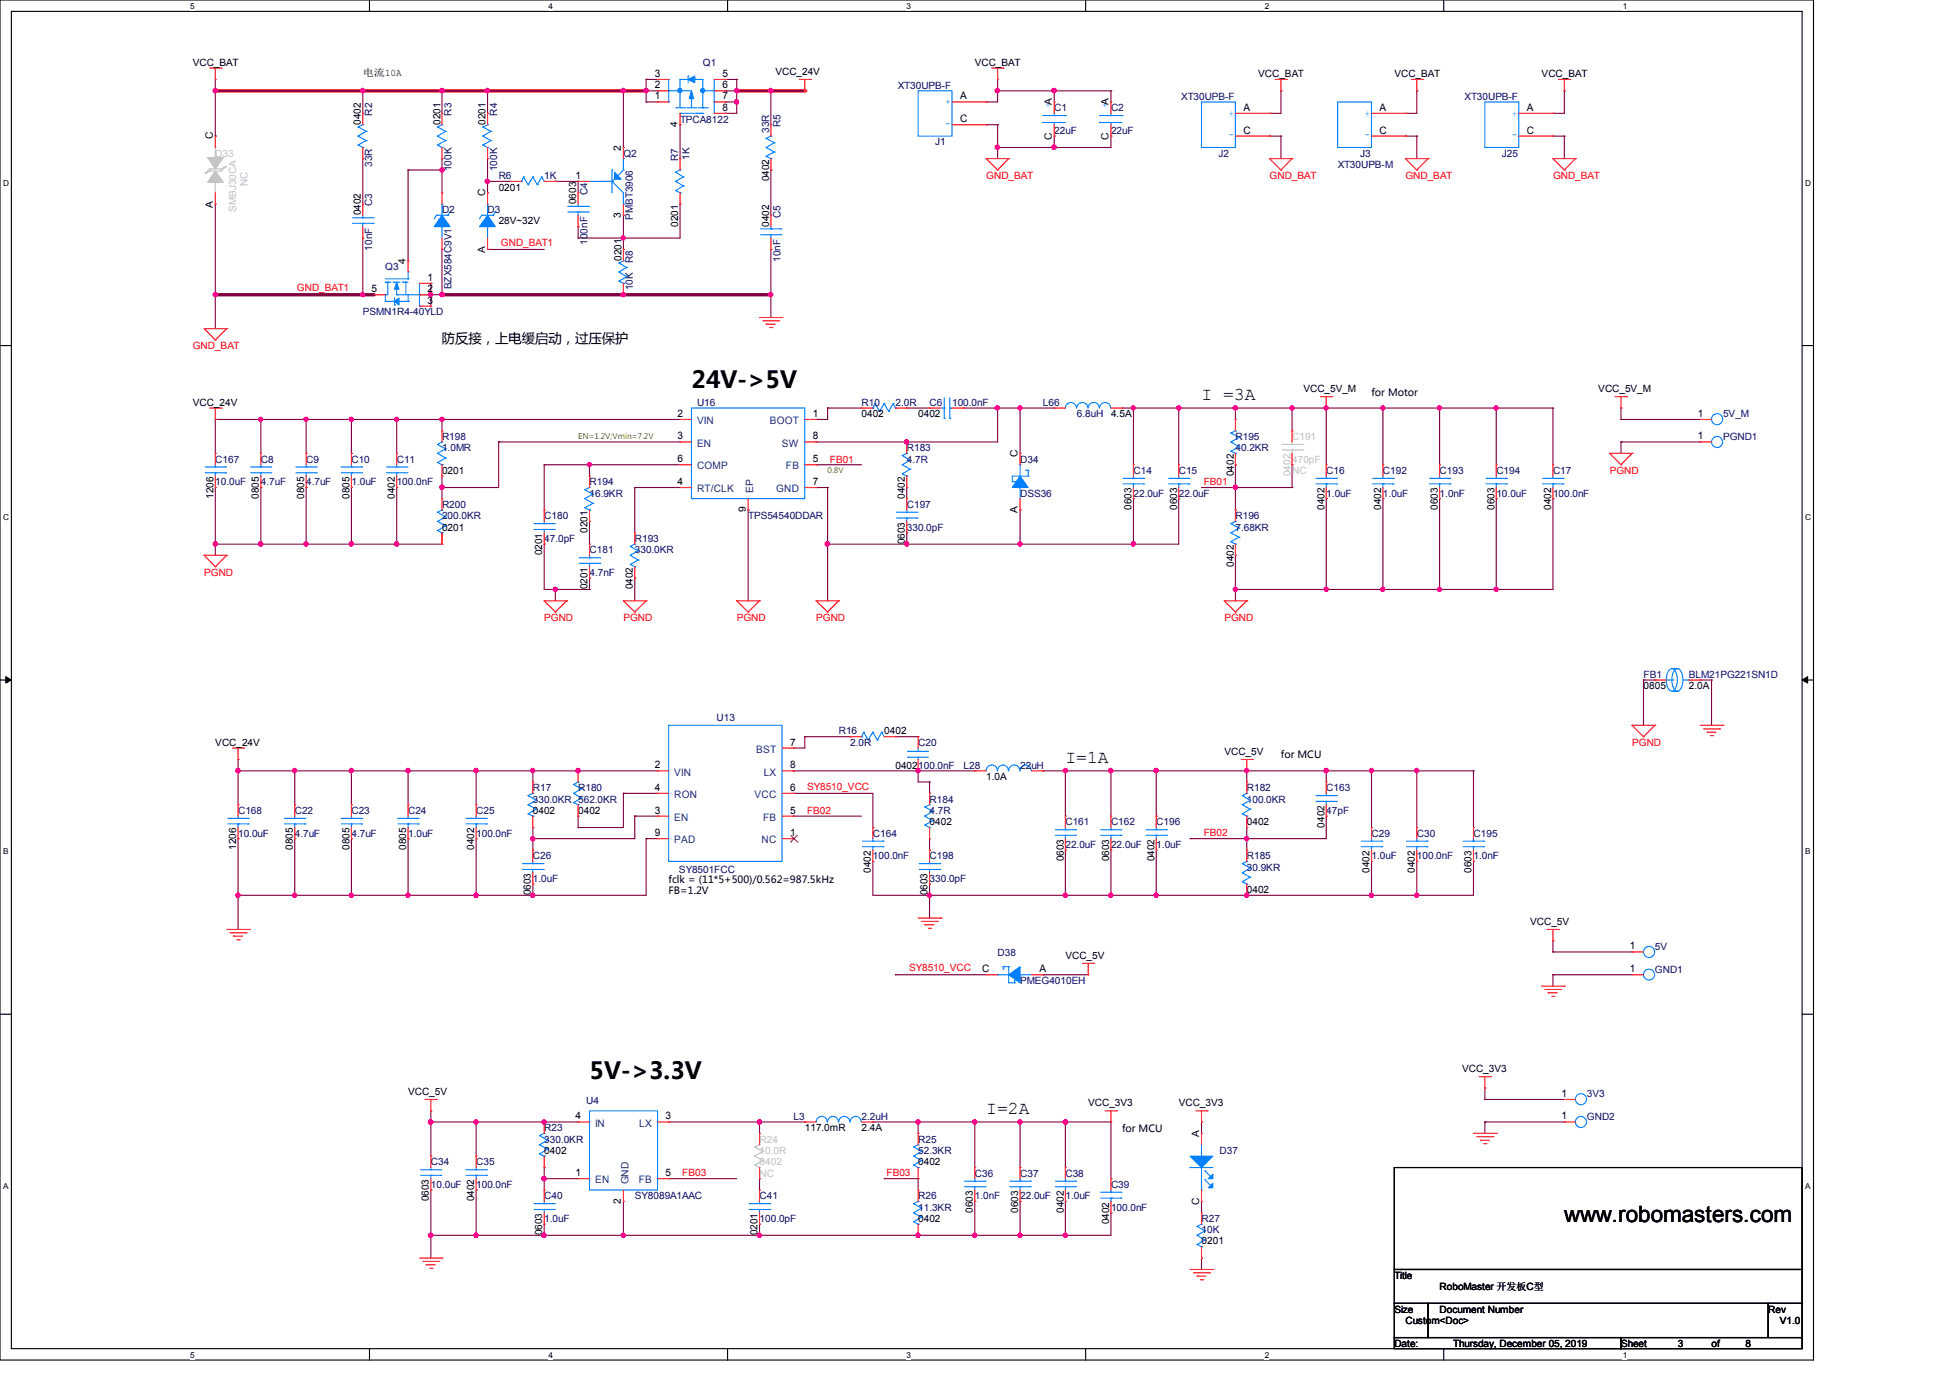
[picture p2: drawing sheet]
<svg xmlns="http://www.w3.org/2000/svg" width="297mm" height="210mm" viewBox="0 0 297 210" stroke-linecap="round" stroke-linejoin="round" font-family="sans-serif">
<defs><g id="words">
<g font-size="3.6">
<text x="105.4" y="59.1">24V-&gt;5V</text>
<text x="89.8" y="164.5">5V-&gt;3.3V</text>
</g>
<text font-size="3.4" x="238.4" y="186.2">www.robomasters.com</text>
<g font-size="2.8">
<text x="183.1" y="60.9">I =3A</text>
<text x="162.3" y="116.2">I=1A</text>
<text x="150.3" y="169.8">I=2A</text>
</g>
<text font-size="2" x="67.4" y="52.2">防反接，上电缓启动，过压保护</text>
<g font-size="1.6">
<text x="99.8" y="11.7">3</text>
<text x="110.1" y="11.7">5</text>
<text x="99.8" y="15.2">1</text>
<text x="99.8" y="13.5">2</text>
<text x="110.1" y="16.9">8</text>
<text x="110.1" y="15.2">7</text>
<text x="110.1" y="13.5">6</text>
<text x="146.3" y="15.2">A</text>
<text x="189.5" y="16.9">A</text>
<text x="210.2" y="16.9">A</text>
<text x="232.7" y="16.9">A</text>
<text x="146.3" y="18.6">C</text>
<text x="189.5" y="20.4">C</text>
<text x="210.2" y="20.4">C</text>
<text x="232.7" y="20.4">C</text>
<text x="87.7" y="27.3">1</text>
<text x="56.6" y="44.5">5</text>
<text x="65.2" y="42.8">1</text>
<text x="65.2" y="44.5">2</text>
<text x="65.2" y="46.3">3</text>
<text x="103.3" y="63.5">2</text>
<text x="123.9" y="63.5">1</text>
<text x="258.7" y="63.5">1</text>
<text x="103.3" y="67">3</text>
<text x="103.3" y="70.4">6</text>
<text x="123.9" y="70.4">5</text>
<text x="123.9" y="67">8</text>
<text x="258.7" y="67">1</text>
<text x="103.3" y="73.9">4</text>
<text x="123.9" y="73.9">7</text>
<text x="120.4" y="113.6">7</text>
<text x="99.8" y="117.1">2</text>
<text x="120.4" y="117.1">8</text>
<text x="99.8" y="124">3</text>
<text x="99.8" y="120.5">4</text>
<text x="120.4" y="124">5</text>
<text x="120.4" y="120.5">6</text>
<text x="99.8" y="127.4">9</text>
<text x="120.4" y="127.4">1</text>
<text x="149.7" y="148.2">C</text>
<text x="158.4" y="148.2">A</text>
<text x="248.3" y="148.2">1</text>
<text x="248.3" y="144.7">1</text>
<text x="238" y="167.2">1</text>
<text x="87.7" y="170.6">4</text>
<text x="101.4" y="170.6">3</text>
<text x="238" y="170.6">1</text>
<text x="87.7" y="179.2">1</text>
<text x="101.4" y="179.2">5</text>
</g>
<g font-size="1.6" fill="#004080">
<text x="106.2" y="64.6">VIN</text>
<text x="117.3" y="64.6">BOOT</text>
<text x="106.2" y="68.1">EN</text>
<text x="106.2" y="71.5">COMP</text>
<text x="119.1" y="68.1">SW</text>
<text x="119.8" y="71.5">FB</text>
<text x="106.2" y="75">RT/CLK</text>
<text x="118.3" y="75">GND</text>
<text x="102.7" y="118.2">VIN</text>
<text x="115.2" y="114.7">BST</text>
<text x="116.4" y="118.2">LX</text>
<text x="102.7" y="125.1">EN</text>
<text x="102.7" y="121.6">RON</text>
<text x="115" y="121.6">VCC</text>
<text x="116.3" y="125.1">FB</text>
<text x="102.7" y="128.5">PAD</text>
<text x="116" y="128.5">NC</text>
<text x="90.7" y="171.7">IN</text>
<text x="97.4" y="171.7">LX</text>
<text x="90.7" y="180.3">EN</text>
<text x="97.3" y="180.3">FB</text>
</g>
<g font-size="1.5">
<text x="29.4" y="10">VCC_BAT</text>
<text x="55.3" y="11.6">电流10A</text>
<text x="118.2" y="11.4">VCC_24V</text>
<text x="148.6" y="10">VCC_BAT</text>
<text x="191.7" y="11.8">VCC_BAT</text>
<text x="212.5" y="11.8">VCC_BAT</text>
<text x="234.9" y="11.8">VCC_BAT</text>
<text x="160.3" y="16" transform="rotate(-90 160.3 16)">A</text>
<text x="168.9" y="16" transform="rotate(-90 168.9 16)">A</text>
<text x="32.4" y="21.3" transform="rotate(-90 32.4 21.3)">C</text>
<text x="55" y="19" transform="rotate(-90 55 19)">0402</text>
<text x="67.1" y="19" transform="rotate(-90 67.1 19)">0201</text>
<text x="74" y="19" transform="rotate(-90 74 19)">0201</text>
<text x="94.6" y="22.9" transform="rotate(-90 94.6 22.9)">2</text>
<text x="103.3" y="19.3" transform="rotate(-90 103.3 19.3)">4</text>
<text x="160.3" y="21.3" transform="rotate(-90 160.3 21.3)">C</text>
<text x="168.9" y="21.3" transform="rotate(-90 168.9 21.3)">C</text>
<text x="73.9" y="29.9" transform="rotate(-90 73.9 29.9)">C</text>
<text x="76" y="29">0201</text>
<text x="117.2" y="27.6" transform="rotate(-90 117.2 27.6)">0402</text>
<text x="32.4" y="31.6" transform="rotate(-90 32.4 31.6)">A</text>
<text x="55" y="32.8" transform="rotate(-90 55 32.8)">0402</text>
<text x="76" y="34.2">28V~32V</text>
<text x="87.8" y="31.1" transform="rotate(-90 87.8 31.1)">0603</text>
<text x="94.6" y="33.2" transform="rotate(-90 94.6 33.2)">3</text>
<text x="103.3" y="34.5" transform="rotate(-90 103.3 34.5)">0201</text>
<text x="117.2" y="34.5" transform="rotate(-90 117.2 34.5)">0402</text>
<text x="61.8" y="40.2" transform="rotate(-90 61.8 40.2)">4</text>
<text x="73.9" y="38.5" transform="rotate(-90 73.9 38.5)">A</text>
<text x="94.7" y="39.8" transform="rotate(-90 94.7 39.8)">0201</text>
<text x="198.6" y="59.8">VCC_5V_M</text>
<text x="243.6" y="59.8">VCC_5V_M</text>
<text x="29.4" y="61.8">VCC_24V</text>
<text x="131.3" y="63.6">0402</text>
<text x="139.9" y="63.6">0402</text>
<text x="169.3" y="63.6">4.5A</text>
<text x="209" y="60.3">for Motor</text>
<text x="155.1" y="69.6" transform="rotate(-90 155.1 69.6)">C</text>
<text x="32.6" y="76" transform="rotate(-90 32.6 76)">1206</text>
<text x="39.5" y="76" transform="rotate(-90 39.5 76)">0805</text>
<text x="46.4" y="76" transform="rotate(-90 46.4 76)">0805</text>
<text x="53.3" y="76" transform="rotate(-90 53.3 76)">0805</text>
<text x="60.2" y="76" transform="rotate(-90 60.2 76)">0402</text>
<text x="67.4" y="72.2">0201</text>
<text x="137.9" y="76" transform="rotate(-90 137.9 76)">0402</text>
<text x="172.4" y="77.7" transform="rotate(-90 172.4 77.7)">0603</text>
<text x="179.4" y="77.7" transform="rotate(-90 179.4 77.7)">0603</text>
<text x="188" y="72.6" transform="rotate(-90 188 72.6)">0402</text>
<text x="201.8" y="77.7" transform="rotate(-90 201.8 77.7)">0402</text>
<text x="210.5" y="77.7" transform="rotate(-90 210.5 77.7)">0402</text>
<text x="219.1" y="77.7" transform="rotate(-90 219.1 77.7)">0603</text>
<text x="227.7" y="77.7" transform="rotate(-90 227.7 77.7)">0603</text>
<text x="236.4" y="77.7" transform="rotate(-90 236.4 77.7)">0402</text>
<text x="67.4" y="80.9">0201</text>
<text x="89.5" y="81.2" transform="rotate(-90 89.5 81.2)">0201</text>
<text x="113.6" y="78.1" transform="rotate(-90 113.6 78.1)">9</text>
<text x="137.9" y="82.9" transform="rotate(-90 137.9 82.9)">0603</text>
<text x="155.1" y="78.2" transform="rotate(-90 155.1 78.2)">A</text>
<text x="82.6" y="84.6" transform="rotate(-90 82.6 84.6)">0201</text>
<text x="89.5" y="89.8" transform="rotate(-90 89.5 89.8)">0201</text>
<text x="96.4" y="89.8" transform="rotate(-90 96.4 89.8)">0402</text>
<text x="188" y="86.4" transform="rotate(-90 188 86.4)">0402</text>
<text x="250.5" y="105">0805</text>
<text x="257.4" y="105">2.0A</text>
<text x="32.8" y="113.7">VCC_24V</text>
<text x="134.8" y="111.9">0402</text>
<text x="136.4" y="117.1">0402100.0nF</text>
<text x="150.3" y="118.9">1.0A</text>
<text x="186.6" y="115.1">VCC_5V</text>
<text x="195.2" y="115.6">for MCU</text>
<text x="81.2" y="124">0402</text>
<text x="88.1" y="124">0402</text>
<text x="141.7" y="125.8">0402</text>
<text x="190" y="125.8">0402</text>
<text x="36" y="129.5" transform="rotate(-90 36 129.5)">1206</text>
<text x="44.6" y="129.5" transform="rotate(-90 44.6 129.5)">0805</text>
<text x="53.3" y="129.5" transform="rotate(-90 53.3 129.5)">0805</text>
<text x="61.9" y="129.5" transform="rotate(-90 61.9 129.5)">0805</text>
<text x="72.3" y="129.5" transform="rotate(-90 72.3 129.5)">0402</text>
<text x="162.1" y="131.3" transform="rotate(-90 162.1 131.3)">0603</text>
<text x="169" y="131.3" transform="rotate(-90 169 131.3)">0603</text>
<text x="175.9" y="131.3" transform="rotate(-90 175.9 131.3)">0402</text>
<text x="201.8" y="126.1" transform="rotate(-90 201.8 126.1)">0402</text>
<text x="80.9" y="136.4" transform="rotate(-90 80.9 136.4)">0603</text>
<text x="101.9" y="134.6">fclk = (11*5+500)/0.562=987.5kHz</text>
<text x="101.9" y="136.3">FB=1.2V</text>
<text x="132.7" y="133" transform="rotate(-90 132.7 133)">0402</text>
<text x="141.4" y="136.4" transform="rotate(-90 141.4 136.4)">0603</text>
<text x="190" y="136.1">0402</text>
<text x="208.7" y="133" transform="rotate(-90 208.7 133)">0402</text>
<text x="215.6" y="133" transform="rotate(-90 215.6 133)">0402</text>
<text x="224.3" y="133" transform="rotate(-90 224.3 133)">0603</text>
<text x="233.2" y="141">VCC_5V</text>
<text x="162.4" y="146.1">VCC_5V</text>
<text x="62.2" y="166.9">VCC_5V</text>
<text x="222.8" y="163.4">VCC_3V3</text>
<text x="122.6" y="172.4">117.0mR</text>
<text x="131.3" y="172.4">2.4A</text>
<text x="165.8" y="168.6">VCC_3V3</text>
<text x="171" y="172.6">for MCU</text>
<text x="179.6" y="168.6">VCC_3V3</text>
<text x="182.7" y="173.2" transform="rotate(-90 182.7 173.2)">A</text>
<text x="82.9" y="175.9">0402</text>
<text x="139.9" y="177.6">0402</text>
<text x="65.4" y="183.1" transform="rotate(-90 65.4 183.1)">0603</text>
<text x="72.3" y="183.1" transform="rotate(-90 72.3 183.1)">0402</text>
<text x="94.6" y="183.4" transform="rotate(-90 94.6 183.4)">2</text>
<text x="148.3" y="184.8" transform="rotate(-90 148.3 184.8)">0603</text>
<text x="155.2" y="184.8" transform="rotate(-90 155.2 184.8)">0603</text>
<text x="162.1" y="184.8" transform="rotate(-90 162.1 184.8)">0402</text>
<text x="182.7" y="183.7" transform="rotate(-90 182.7 183.7)">C</text>
<text x="82.6" y="188.3" transform="rotate(-90 82.6 188.3)">0603</text>
<text x="115.4" y="188.3" transform="rotate(-90 115.4 188.3)">0201</text>
<text x="139.9" y="186.2">0402</text>
<text x="169" y="186.6" transform="rotate(-90 169 186.6)">0402</text>
<text x="183.1" y="189.7">0201</text>
<text x="212.5" y="194.9">Title</text>
<text x="219.4" y="196.6">RoboMaster 开发板C型</text>
<text x="212.5" y="200">Size</text>
<text x="214.2" y="201.8">Custom&lt;Doc&gt;</text>
<text x="219.4" y="200">Document Number</text>
<text x="269.5" y="200">Rev</text>
<text x="271.2" y="201.8">V1.0</text>
<text x="212.5" y="205.2">Date:</text>
<text x="221.5" y="205.2">Thursday, December 05, 2019</text>
<text x="247" y="205.2">Sheet</text>
<text x="255.7" y="205.2">3</text>
<text x="260.8" y="205.2">of</text>
<text x="266" y="205.2">8</text>
</g>
<g font-size="1.5" fill="#000080">
<text x="107.1" y="10">Q1</text>
<text x="56.7" y="17.6" transform="rotate(-90 56.7 17.6)">R2</text>
<text x="68.8" y="17.6" transform="rotate(-90 68.8 17.6)">R3</text>
<text x="75.7" y="17.6" transform="rotate(-90 75.7 17.6)">R4</text>
<text x="136.8" y="13.5">XT30UPB-F</text>
<text x="160.7" y="16.9">C1</text>
<text x="169.3" y="16.9">C2</text>
<text x="180" y="15.2">XT30UPB-F</text>
<text x="223.2" y="15.2">XT30UPB-F</text>
<text x="95" y="23.9">Q2</text>
<text x="103.6" y="18.7">TPCA8122</text>
<text x="117.2" y="20.2" transform="rotate(-90 117.2 20.2)">33R</text>
<text x="118.9" y="19.3" transform="rotate(-90 118.9 19.3)">R5</text>
<text x="142.5" y="22.1">J1</text>
<text x="160.7" y="20.4">22uF</text>
<text x="169.3" y="20.4">22uF</text>
<text x="185.7" y="23.9">J2</text>
<text x="207.3" y="23.9">J3</text>
<text x="228.9" y="23.9">J25</text>
<text x="56.7" y="25.4" transform="rotate(-90 56.7 25.4)">33R</text>
<text x="68.8" y="26.1" transform="rotate(-90 68.8 26.1)">100K</text>
<text x="75.7" y="26.1" transform="rotate(-90 75.7 26.1)">100K</text>
<text x="76" y="27.3">R6</text>
<text x="82.9" y="27.3">1K</text>
<text x="89.5" y="29.7" transform="rotate(-90 89.5 29.7)">C4</text>
<text x="103.3" y="24.6" transform="rotate(-90 103.3 24.6)">R7</text>
<text x="105.1" y="24.3" transform="rotate(-90 105.1 24.3)">1K</text>
<text x="203.8" y="25.6">XT30UPB-M</text>
<text x="56.7" y="31.5" transform="rotate(-90 56.7 31.5)">C3</text>
<text x="67.4" y="32.5">D2</text>
<text x="74.3" y="32.5">D3</text>
<text x="96.4" y="33.5" transform="rotate(-90 96.4 33.5)">PMBT3906</text>
<text x="118.9" y="33.2" transform="rotate(-90 118.9 33.2)">C5</text>
<text x="56.7" y="38.2" transform="rotate(-90 56.7 38.2)">10nF</text>
<text x="58.7" y="41.1">Q3</text>
<text x="89.5" y="37.3" transform="rotate(-90 89.5 37.3)">100nF</text>
<text x="96.4" y="40.1" transform="rotate(-90 96.4 40.1)">R8</text>
<text x="118.9" y="39.9" transform="rotate(-90 118.9 39.9)">10nF</text>
<text x="68.8" y="44.1" transform="rotate(-90 68.8 44.1)">BZX584C9V1</text>
<text x="96.4" y="44.2" transform="rotate(-90 96.4 44.2)">10K</text>
<text x="55.3" y="48">PSMN1R4-40YLD</text>
<text x="106.2" y="61.8">U16</text>
<text x="131.3" y="61.8">R10</text>
<text x="136.4" y="61.8">2.0R</text>
<text x="141.7" y="61.8">C6</text>
<text x="145.1" y="61.8">100.0nF</text>
<text x="158.9" y="61.8">L66</text>
<text x="164.1" y="63.6">6.8uH</text>
<text x="262.6" y="63.6">5V_M</text>
<text x="32.8" y="70.5">C167</text>
<text x="39.8" y="70.5">C8</text>
<text x="46.7" y="70.5">C9</text>
<text x="53.6" y="70.5">C10</text>
<text x="60.5" y="70.5">C11</text>
<text x="67.4" y="67.1">R198</text>
<text x="67.4" y="68.7">1.0MR</text>
<text x="138.2" y="68.7">R183</text>
<text x="138.2" y="70.5">4.7R</text>
<text x="155.5" y="70.5">D34</text>
<text x="188.3" y="67.1">R195</text>
<text x="188.3" y="68.7">40.2KR</text>
<text x="262.6" y="67.1">PGND1</text>
<text x="32.8" y="74">10.0uF</text>
<text x="39.8" y="74">4.7uF</text>
<text x="46.7" y="74">4.7uF</text>
<text x="53.6" y="74">1.0uF</text>
<text x="60.5" y="74">100.0nF</text>
<text x="67.4" y="77.4">R200</text>
<text x="89.8" y="74">R194</text>
<text x="89.8" y="75.7">16.9KR</text>
<text x="138.2" y="77.4">C197</text>
<text x="155.5" y="75.7">DSS36</text>
<text x="172.7" y="72.2">C14</text>
<text x="172.7" y="75.7">22.0uF</text>
<text x="179.6" y="72.2">C15</text>
<text x="179.6" y="75.7">22.0uF</text>
<text x="202.1" y="72.2">C16</text>
<text x="202.1" y="75.7">1.0uF</text>
<text x="210.7" y="72.2">C192</text>
<text x="210.7" y="75.7">1.0uF</text>
<text x="219.4" y="72.2">C193</text>
<text x="219.4" y="75.7">1.0nF</text>
<text x="228" y="72.2">C194</text>
<text x="228" y="75.7">10.0uF</text>
<text x="236.7" y="72.2">C17</text>
<text x="236.7" y="75.7">100.0nF</text>
<text x="67.4" y="79.1">200.0KR</text>
<text x="82.9" y="79.1">C180</text>
<text x="82.9" y="82.6">47.0pF</text>
<text x="96.7" y="82.6">R193</text>
<text x="114" y="79.1">TPS54540DDAR</text>
<text x="138.2" y="80.9">330.0pF</text>
<text x="188.3" y="79.1">R196</text>
<text x="188.3" y="80.9">7.68KR</text>
<text x="89.8" y="84.3">C181</text>
<text x="89.8" y="87.8">4.7nF</text>
<text x="96.7" y="84.3">330.0KR</text>
<text x="250.5" y="103.3">FB1</text>
<text x="257.4" y="103.3">BLM21PG221SN1D</text>
<text x="109.2" y="109.9">U13</text>
<text x="127.8" y="111.9">R16</text>
<text x="129.5" y="113.7">2.0R</text>
<text x="139.9" y="113.7">C20</text>
<text x="146.8" y="117.1">L28</text>
<text x="155.5" y="117.1">22uH</text>
<text x="36.3" y="124">C168</text>
<text x="44.9" y="124">C22</text>
<text x="53.6" y="124">C23</text>
<text x="62.2" y="124">C24</text>
<text x="72.6" y="124">C25</text>
<text x="81.2" y="120.6">R17</text>
<text x="81.2" y="122.3">330.0KR 562.0KR</text>
<text x="88.1" y="120.6">R180</text>
<text x="141.7" y="122.3">R184</text>
<text x="141.7" y="124">4.7R</text>
<text x="162.4" y="125.8">C161</text>
<text x="169.3" y="125.8">C162</text>
<text x="176.2" y="125.8">C196</text>
<text x="190" y="120.6">R182</text>
<text x="190" y="122.3">100.0KR</text>
<text x="202.1" y="120.6">C163</text>
<text x="202.1" y="124">47pF</text>
<text x="36.3" y="127.5">10.0uF</text>
<text x="44.9" y="127.5">4.7uF</text>
<text x="53.6" y="127.5">4.7uF</text>
<text x="62.2" y="127.5">1.0uF</text>
<text x="72.6" y="127.5">100.0nF</text>
<text x="81.2" y="130.9">C26</text>
<text x="133" y="127.5">C164</text>
<text x="133" y="130.9">100.0nF</text>
<text x="141.7" y="130.9">C198</text>
<text x="162.4" y="129.2">22.0uF</text>
<text x="169.3" y="129.2">22.0uF</text>
<text x="176.2" y="129.2">1.0uF</text>
<text x="190" y="130.9">R185</text>
<text x="209" y="127.5">C29</text>
<text x="209" y="130.9">1.0uF</text>
<text x="215.9" y="127.5">C30</text>
<text x="215.9" y="130.9">100.0nF</text>
<text x="224.5" y="127.5">C195</text>
<text x="224.5" y="130.9">1.0nF</text>
<text x="81.2" y="134.4">1.0uF</text>
<text x="103.5" y="133">SY8501FCC</text>
<text x="141.7" y="134.4">330.0pF</text>
<text x="190" y="132.7">30.9KR</text>
<text x="152" y="145.6">D38</text>
<text x="155.5" y="149.9">PMEG4010EH</text>
<text x="252.2" y="148.2">GND1</text>
<text x="252.2" y="144.8">5V</text>
<text x="241.8" y="167.2">3V3</text>
<text x="82.9" y="172.4">R23</text>
<text x="89.3" y="168.2">U4</text>
<text x="120.9" y="170.7">L3</text>
<text x="131.3" y="170.7">2.2uH</text>
<text x="241.8" y="170.7">GND2</text>
<text x="65.7" y="177.6">C34</text>
<text x="72.6" y="177.6">C35</text>
<text x="82.9" y="174.1">330.0KR</text>
<text x="139.9" y="174.1">R25</text>
<text x="139.9" y="175.9">52.3KR</text>
<text x="148.6" y="179.3">C36</text>
<text x="155.5" y="179.3">C37</text>
<text x="162.4" y="179.3">C38</text>
<text x="185.9" y="175.9">D37</text>
<text x="65.7" y="181">10.0uF</text>
<text x="72.6" y="181">100.0nF</text>
<text x="82.9" y="182.8">C40</text>
<text x="96.7" y="182.8">SY8089A1AAC</text>
<text x="115.7" y="182.8">C41</text>
<text x="139.9" y="182.8">R26</text>
<text x="139.9" y="184.5">11.3KR</text>
<text x="148.6" y="182.8">1.0nF</text>
<text x="155.5" y="182.8">22.0uF</text>
<text x="162.4" y="182.8">1.0uF</text>
<text x="169.3" y="181">C39</text>
<text x="169.3" y="184.5">100.0nF</text>
<text x="82.9" y="186.2">1.0uF</text>
<text x="115.7" y="186.2">100.0pF</text>
<text x="183.1" y="186.2">R27</text>
<text x="183.1" y="188">10K</text>
</g>
<g font-size="1.5" fill="#0080ff">
<text x="144.9" y="15.2" transform="rotate(-180 144.9 15.2)">+</text>
<text x="188.1" y="16.9" transform="rotate(-180 188.1 16.9)">+</text>
<text x="208.8" y="16.9" transform="rotate(-180 208.8 16.9)">+</text>
<text x="231.2" y="16.9" transform="rotate(-180 231.2 16.9)">+</text>
<text x="144.9" y="18.4" transform="rotate(-180 144.9 18.4)">-</text>
<text x="188.1" y="20.2" transform="rotate(-180 188.1 20.2)">-</text>
<text x="208.8" y="20.2" transform="rotate(-180 208.8 20.2)">-</text>
<text x="231.2" y="20.2" transform="rotate(-180 231.2 20.2)">-</text>
</g>
<g font-size="1.5" fill="#c0c0c0">
<text x="32.8" y="23.9">D33</text>
<text x="37.7" y="28.3" transform="rotate(-90 37.7 28.3)">NC</text>
<text x="36" y="32.3" transform="rotate(-90 36 32.3)">SMBJ30CA</text>
<text x="196.9" y="67.1">C191</text>
<text x="196.9" y="70.5">470pF</text>
<text x="196.7" y="72.6" transform="rotate(-90 196.7 72.6)">0402</text>
<text x="196.9" y="72.2">NC</text>
<text x="115.7" y="174.1">R24</text>
<text x="115.7" y="175.9">10.0R</text>
<text x="115.7" y="177.6">0402</text>
<text x="115.7" y="179.3">NC</text>
</g>
<g font-size="1.5" fill="#f00">
<text x="150.3" y="27.3">GND_BAT</text>
<text x="193.5" y="27.3">GND_BAT</text>
<text x="214.2" y="27.3">GND_BAT</text>
<text x="236.7" y="27.3">GND_BAT</text>
<text x="76.3" y="37.5">GND_BAT1</text>
<text x="45.3" y="44.4">GND_BAT1</text>
<text x="29.4" y="53.2">GND_BAT</text>
<text x="126.5" y="70.5">FB01</text>
<text x="183.4" y="74">FB01</text>
<text x="245.3" y="72.2">PGND</text>
<text x="31.1" y="87.8">PGND</text>
<text x="82.9" y="94.7">PGND</text>
<text x="95" y="94.7">PGND</text>
<text x="112.3" y="94.7">PGND</text>
<text x="124.4" y="94.7">PGND</text>
<text x="186.6" y="94.7">PGND</text>
<text x="248.7" y="113.7">PGND</text>
<text x="123" y="124">FB02</text>
<text x="123" y="120.4">SY8510_VCC</text>
<text x="183.4" y="127.5">FB02</text>
<text x="138.5" y="148">SY8510_VCC</text>
<text x="104" y="179.3">FB03</text>
<text x="135.1" y="179.3">FB03</text>
</g>
<g font-size="1.5" fill="#004080">
<text x="114.8" y="75.1" transform="rotate(-90 114.8 75.1)">EP</text>
<text x="95.8" y="180.5" transform="rotate(-90 95.8 180.5)">GND</text>
</g>
<g font-size="1.4" fill="#0080ff">
<text x="159.3" y="15.5" transform="rotate(90 159.3 15.5)">+</text>
<text x="168" y="15.5" transform="rotate(90 168 15.5)">+</text>
</g>
<g font-size="1.3">
<text x="29" y="1.3">5</text>
<text x="83.6" y="1.3">4</text>
<text x="138.1" y="1.3">3</text>
<text x="192.7" y="1.3">2</text>
<text x="247.3" y="1.3">1</text>
<text x=".5" y="28.3">D</text>
<text x="275.1" y="28.3">D</text>
<text x=".5" y="79.2">C</text>
<text x="275.1" y="79.2">C</text>
<text x=".5" y="130.2">B</text>
<text x="275.1" y="130.2">B</text>
<text x=".5" y="181.1">A</text>
<text x="275.1" y="181.1">A</text>
<text x="29" y="206.9">5</text>
<text x="83.6" y="206.9">4</text>
<text x="138.1" y="206.9">3</text>
<text x="192.7" y="206.9">2</text>
<text x="247.3" y="206.9">1</text>
</g>
<g font-size="1.2" fill="#808000">
<text x="88.1" y="66.9">EN=1.2V;Vmin=7.2V</text>
<text x="126.1" y="72.1">0.8V</text>
</g>
</g></defs>
<path d="M0 0h276.4v207.3h-276.4zM1.7 1.7h272.9v203.8h-272.9z" fill="none" stroke="#000" stroke-width=".17"/>
<g fill="#fff">
<path d="M29 .2h.7v1.4h-.7z"/>
<path d="M29 205.7h.7v1.4h-.7z"/>
</g>
<path d="M56.3 0v1.7M56.3 205.5v1.8" fill="none" stroke="#000" stroke-width=".17"/>
<g fill="#fff">
<path d="M83.6 .2h.6v1.4h-.6z"/>
<path d="M83.6 205.7h.6v1.4h-.6z"/>
</g>
<path d="M110.9 0v1.7M110.9 205.5v1.8" fill="none" stroke="#000" stroke-width=".17"/>
<g fill="#fff">
<path d="M138.1 .2h.7v1.4h-.7z"/>
<path d="M138.1 205.7h.7v1.4h-.7z"/>
</g>
<path d="M165.4 0v1.7M165.4 205.5v1.8" fill="none" stroke="#000" stroke-width=".17"/>
<g fill="#fff">
<path d="M192.7 .2h.7v1.4h-.7z"/>
<path d="M192.7 205.7h.7v1.4h-.7z"/>
</g>
<path d="M220 0v1.7M220 205.5v1.8" fill="none" stroke="#000" stroke-width=".17"/>
<g fill="#fff">
<path d="M247.3 .2h.6v1.4h-.6z"/>
<path d="M247.3 205.7h.6v1.4h-.6z"/>
<path d="M.5 27.2h.9v1.4h-.9z"/>
<path d="M275.1 27.2h.9v1.4h-.9z"/>
<path d="M.5 78.1h.9v1.4h-.9z"/>
<path d="M275.1 78.1h.9v1.4h-.9z"/>
</g>
<path d="M0 52.7h1.7M274.6 52.7h1.8" fill="none" stroke="#000" stroke-width=".17"/>
<g fill="#fff">
<path d="M.5 129.1h.8v1.4h-.8z"/>
<path d="M275.1 129.1h.8v1.4h-.8z"/>
</g>
<path d="M0 103.6h1.7M274.6 103.6h1.8" fill="none" stroke="#000" stroke-width=".17"/>
<path d="M.9 103.1l.8 .5-.8 .5zM274.6 103.6l.9-.5v1z" fill="#000" stroke="#000" stroke-width=".15"/>
<g fill="#fff">
<path d="M.5 180h.8v1.4h-.8z"/>
<path d="M275.1 180h.8v1.4h-.8z"/>
</g>
<path d="M0 154.6h1.7M274.6 154.6h1.8" fill="none" stroke="#000" stroke-width=".17"/>
<path d="M32.8 13.8h65.7" fill="none" stroke="#f00" stroke-width=".51"/>
<circle cx="98.5" cy="13.8" r=".25" fill="#f00"/>
<path d="M112.3 13.8h10.3" fill="none" stroke="#f00" stroke-width=".51"/>
<circle cx="122.6" cy="13.8" r=".25" fill="#f00"/>
<g fill="none" stroke="#800040" stroke-width=".17">
<path d="M193.5 17.3h.1M195.2 13.8h.1M195.2 13.8v3.5h-1.7M214.2 17.3h.1M215.9 13.8h.1M215.9 13.8v3.5h-1.7M74.3 38h.1M74.3 38h8.6M193.5 20.7h.1M193.5 20.7h1.7M195.2 20.7h.1M195.2 20.7v3.5"/>
<path d="M214.2 20.7h.1M214.2 20.7h1.7M215.9 20.7h.1M215.9 20.7v3.5M65.7 171h.1M65.7 169.3h.1M65.7 169.3v6.9M65.7 171h22.4M72.6 171h.1M72.6 171v5.2M82.9 177.9h.1M82.9 179.6h.1"/>
<path d="M82.9 171h.1M82.9 177.9v3.5M82.9 179.6h5.2M101.9 171h.1M101.9 179.6h.1M101.9 171h20.7M101.9 179.6h10.4M115.7 179.6h.1M115.7 171h.1M115.7 171v1.7M115.7 179.6v1.8M133 171h.1"/>
<path d="M133 171h36.3v8.6M134.7 179.6h.1M134.7 179.6h5.2M139.9 179.6h.1M139.9 171h.1M139.9 171v1.7M139.9 179.6v1.8M148.5 171h.1M148.5 171v6.9M155.4 171h.1M155.4 171v6.9M162.3 171h.1"/>
<path d="M162.3 171v6.9M169.3 179.6h.1M183.1 171h.1M183.1 171v1.7M65.7 181.4h.1M65.7 188.3h.1M65.7 181.4v10.3M72.6 181.4h.1M72.6 188.3h.1M72.6 181.4v6.9M82.9 186.6h.1M82.9 188.3h.1"/>
<path d="M82.9 186.6v1.7M95 183.1h.1M95 188.3h.1M95 183.1v5.2M115.7 186.6h.1M115.7 188.3h.1M115.7 186.6v1.7M139.9 188.3h.1M148.5 183.1h.1M148.5 188.3h.1M148.5 183.1v5.2M155.4 183.1h.1"/>
<path d="M155.4 188.3h.1M155.4 183.1v5.2M162.3 183.1h.1M162.3 188.3h.1M162.3 183.1v5.2M169.3 184.8h.1M169.3 184.8v3.5h-103.6M183.1 191.7h.1M183.1 191.7v1.8"/>
</g>
<g fill="#f0f" stroke="#f0f" stroke-width=".17">
<circle cx="72.5" cy="171" r=".33"/>
<circle cx="65.6" cy="171" r=".34"/>
<circle cx="82.9" cy="171" r=".34"/>
<circle cx="72.5" cy="188.3" r=".33"/>
<circle cx="65.6" cy="188.3" r=".34"/>
<circle cx="82.9" cy="179.6" r=".34"/>
<circle cx="82.9" cy="188.3" r=".34"/>
<circle cx="95" cy="188.3" r=".33"/>
<circle cx="115.7" cy="171" r=".33"/>
<circle cx="139.9" cy="171" r=".33"/>
<circle cx="139.9" cy="188.3" r=".33"/>
<circle cx="115.7" cy="188.3" r=".33"/>
<circle cx="148.5" cy="188.3" r=".33"/>
<circle cx="162.3" cy="188.3" r=".34"/>
<circle cx="155.4" cy="188.3" r=".33"/>
<circle cx="162.3" cy="171" r=".34"/>
<circle cx="155.4" cy="171" r=".33"/>
<circle cx="148.5" cy="171" r=".33"/>
</g>
<path d="M95 44.9h22.5" fill="none" stroke="#800040" stroke-width=".51"/>
<circle cx="95" cy="44.9" r=".25" fill="#800040"/>
<g fill="#f0f" stroke="#f0f" stroke-width=".17">
<circle cx="117.4" cy="44.9" r=".33"/>
<circle cx="74.3" cy="27.6" r=".33"/>
<circle cx="95" cy="36.3" r=".32"/>
</g>
<g fill="none" stroke="#800040" stroke-width=".17">
<path d="M67.4 13.8h.1M67.4 13.8v3.5M74.3 13.8h.1M74.3 13.8v3.5M95 13.8h.1M95 13.8v8.7M98.5 12.1h.1M98.5 13.8h.1M98.5 12.1v3.4M112.3 12.1h.1M112.3 13.8h.1M112.3 12.1v3.4"/>
<path d="M67.4 24.2h.1M67.4 24.2v1.7M74.3 24.2h.1M74.3 27.6h.1M74.3 24.2v5.2M74.3 27.6h3.4M84.6 27.6h.1M84.6 27.6h3.5M88.1 27.6h.1M88.1 36.3h.1M88.1 34.5h.1M88.1 27.6v1.8"/>
<path d="M88.1 34.5v1.8M95 32.8h.1M95 36.3h.1M95 32.8v5.2M103.6 31.1h.1M103.6 31.1v5.2h-15.5M63.9 44.9h.1M63.9 44.9h1.8"/>
</g>
<path d="M32.8 44.9h22.5" fill="none" stroke="#800040" stroke-width=".51"/>
<circle cx="55.3" cy="44.9" r=".25" fill="#800040"/>
<g fill="#f0f" stroke="#f0f" stroke-width=".17">
<circle cx="32.8" cy="44.9" r=".33"/>
<circle cx="55.3" cy="44.9" r=".32"/>
</g>
<path d="M67.4 38h.1M67.4 38v6.9M117.5 38h.1M117.5 38v6.9" fill="none" stroke="#800040" stroke-width=".17"/>
<path d="M67.4 44.9h27.6" fill="none" stroke="#800040" stroke-width=".51"/>
<circle cx="67.4" cy="44.9" r=".25" fill="#800040"/>
<g fill="#f0f" stroke="#f0f" stroke-width=".17">
<circle cx="95" cy="44.9" r=".32"/>
<circle cx="67.4" cy="44.9" r=".33"/>
<circle cx="67.4" cy="25.9" r=".33"/>
<circle cx="65.6" cy="44.9" r=".33"/>
<circle cx="112.2" cy="13.8" r=".33"/>
<circle cx="112.2" cy="15.5" r=".33"/>
</g>
<g fill="none" stroke="#800040" stroke-width=".17">
<path d="M98.5 12.1h.1M98.5 13.8h.1M98.5 15.5h.1M98.5 12.1h1.7M98.5 13.8h1.7M98.5 15.5h1.7M103.6 19h.1M103.6 19v5.2M110.5 12.1h.1M110.5 13.8h.1M110.5 15.5h.1M110.5 17.3h.1"/>
<path d="M110.5 12.1h1.8M110.5 13.8h1.8M110.5 15.5h1.8M112.3 15.5h.1M112.3 15.5v1.8h-1.8M55.3 36.3h.1M55.3 24.2h.1M55.3 24.2v6.9M55.3 36.3v8.6M62.2 25.9h.1M62.2 25.9h5.2M62.2 25.9v13.9"/>
<path d="M67.4 25.9h.1M67.4 25.9v3.5M117.5 25.9h.1M117.5 25.9v6.9M65.7 44.9h.1M65.7 43.2h.1M65.7 44.9h1.7M65.7 43.2v3.5M117.5 44.9h.1M117.5 44.9v3.5"/>
</g>
<path d="M55.3 44.9h1.7" fill="none" stroke="#800040" stroke-width=".51"/>
<circle cx="55.3" cy="44.9" r=".25" fill="#800040"/>
<g fill="none" stroke="#800040" stroke-width=".17">
<path d="M32.8 13.8h.1M32.8 13.8h65.7M32.8 12.1v8.6M55.3 13.8h.1M55.3 13.8v3.5M67.4 13.8h.1M74.3 13.8h.1M95 13.8h.1M112.3 13.8h.1M112.3 13.8h10.3M117.5 13.8h.1M117.5 13.8v5.2"/>
<path d="M150.3 15.5h.1M150.3 19h.1M150.3 19h1.7M152 12.1h.1M152 19h.1M152 13.8h.1M152 12.1v3.4h-1.7M152 19v5.2M152 13.8h17.3M160.7 13.8h.1M160.7 13.8v1.7M169.3 13.8h.1"/>
<path d="M169.3 13.8v1.7M236.6 17.3h.1M238.4 13.8h.1M238.4 13.8v3.5h-1.8M32.8 20.7h.1M32.8 31.1v19M152 22.5h.1M160.7 20.7h.1M160.7 22.5h.1M160.7 20.7v1.8M169.3 20.7h.1M169.3 20.7v1.8h-17.3"/>
<path d="M236.6 20.7h.1M236.6 20.7h1.8M238.4 20.7h.1M238.4 20.7v3.5M32.8 44.9h.1M32.8 63.9h.1M32.8 74.3h.1M32.8 63.9h70.8M32.8 63.9v5.2M32.8 74.3v10.3M39.8 63.9h.1M39.8 74.3h.1"/>
<path d="M39.8 63.9v5.2M39.8 74.3v8.6M46.7 63.9h.1M46.7 74.3h.1M46.7 63.9v5.2M46.7 74.3v8.6M53.6 74.3h.1M53.6 63.9h.1M53.6 63.9v5.2M53.6 74.3v8.6M60.5 63.9h.1M60.5 74.3h.1"/>
<path d="M60.5 63.9v5.2M60.5 74.3v8.6M67.4 63.9h.1M67.4 72.6h.1M67.4 74.3h.1M67.4 63.9v1.8M67.4 72.6v3.4M76 67.4h.1M76 67.4h27.6M76 67.4v6.9h-8.6M82.9 70.8h.1M82.9 70.8v6.9"/>
<path d="M82.9 70.8h20.7M89.8 70.8h.1M89.8 79.5h.1M89.8 70.8v1.8M89.8 79.5v3.4M96.7 74.3h.1M96.7 74.3v6.9M96.7 74.3h6.9M114 77.7h.1M114 77.7v13.9M124.4 74.3h.1M124.4 67.4h.1"/>
<path d="M124.4 70.8h.1M124.4 63.9h.1M124.4 74.3h1.7M124.4 70.8h6.9M126.1 74.3h.1M126.1 62.2h.1M126.1 62.2v1.7h-1.7M126.1 74.3v17.3M126.1 62.2h5.2M138.2 62.2h.1M138.2 74.3h.1M138.2 67.4h.1"/>
<path d="M138.2 62.2h3.4M138.2 74.3v1.7M146.8 62.2h.1M146.8 62.2h13.9M152 62.2h.1M152 62.2v5.2h-27.6M155.4 62.2h.1M155.4 77.7h.1M155.4 62.2v6.9M155.4 77.7v5.2M171 62.2h.1M171 62.2h65.6"/>
<path d="M172.7 62.2h.1M172.7 76h.1M172.7 62.2v8.6M172.7 76v6.9M179.6 62.2h.1M179.6 76h.1M179.6 76v6.9h-53.5M179.6 62.2v8.6M183.1 74.3h13.8M188.3 74.3h.1M188.3 77.7h.1M188.3 62.2h.1"/>
<path d="M188.3 70.8h.1M188.3 62.2v1.7M188.3 70.8v6.9M196.9 70.8h.1M196.9 74.3h.1M196.9 62.2h.1M196.9 62.2v3.5M196.9 70.8v3.5M202.1 62.2h.1M202.1 76h.1M202.1 62.2v8.6M202.1 76v13.8"/>
<path d="M210.7 76h.1M210.7 62.2h.1M210.7 62.2v8.6M210.7 76v13.8M219.4 62.2h.1M219.4 76h.1M219.4 62.2v8.6M219.4 76v13.8M228 62.2h.1M228 76h.1M228 62.2v8.6M228 76v13.8"/>
<path d="M236.6 62.2h.1M236.6 76h.1M236.6 62.2v8.6M236.6 76v13.8h-48.3M247 63.9h.1M247 67.4h.1M247 62.2h.1M247 63.9h12.1M247 67.4h12.1M247 62.2v1.7M247 67.4v1.7M32.8 82.9h.1"/>
<path d="M39.8 82.9h.1M46.7 82.9h.1M53.6 82.9h.1M60.5 82.9h.1M67.4 81.2h.1M67.4 81.2v1.7h-34.6M82.9 82.9h.1M82.9 82.9v6.9h6.9M84.6 89.8h.1M84.6 89.8v1.8M89.8 88.1h.1M89.8 89.8h.1"/>
<path d="M89.8 88.1v1.7M96.7 88.1h.1M96.7 88.1v3.5M126.1 82.9h.1M138.2 81.2h.1M138.2 82.9h.1M138.2 81.2v1.7M155.4 82.9h.1M172.7 82.9h.1M188.3 84.6h.1M188.3 89.8h.1M188.3 84.6v7"/>
<path d="M202.1 89.8h.1M210.7 89.8h.1M219.4 89.8h.1M228 89.8h.1M36.3 117.5h.1M36.3 115.7h.1M36.3 117.5h63.9M36.3 115.7v6.9M44.9 117.5h.1M44.9 117.5v5.1M53.6 117.5h.1M53.6 117.5v5.1"/>
<path d="M62.2 117.5h.1M62.2 117.5v5.1M72.6 117.5h.1M72.6 117.5v5.1M81.2 117.5h.1M81.2 117.5v1.7M88.1 117.5h.1M120.9 114h.1M120.9 117.5h.1M120.9 117.5h27.6M122.6 112.3h.1M122.6 112.3h6.9"/>
<path d="M122.6 112.3v1.7h-1.7M136.4 112.3h.1M136.4 112.3h3.5M139.9 117.5h.1M139.9 117.5v1.7h1.7M141.6 119.2h.1M141.6 119.2v1.7M158.9 117.5h.1M158.9 117.5h65.6M162.3 117.5h.1M162.3 117.5v6.9M169.3 117.5h.1"/>
<path d="M169.3 117.5v6.9M176.2 117.5h.1M176.2 117.5v6.9M190 117.5h.1M190 117.5v1.7M202.1 117.5h.1M202.1 117.5v1.7M209 117.5h.1M209 117.5v8.6M215.9 117.5h.1M215.9 117.5v8.6M224.5 117.5h.1"/>
<path d="M224.5 117.5v8.6M250.4 103.6h.1M250.4 103.6v6.9M250.4 103.6h1.8M259.1 103.6h.1M259.1 103.6h1.7M260.8 103.6h.1M260.8 103.6v6.9M36.3 127.8h.1M36.3 136.4h.1M36.3 127.8v13.8M44.9 127.8h.1"/>
<path d="M44.9 136.4h.1M44.9 127.8v8.6M53.6 127.8h.1M53.6 136.4h.1M53.6 127.8v8.6M62.2 127.8h.1M62.2 136.4h.1M62.2 127.8v8.6M72.6 127.8h.1M72.6 136.4h.1M72.6 127.8v8.6M81.2 126.1h.1"/>
<path d="M81.2 134.7h.1M81.2 127.8h.1M81.2 136.4h.1M81.2 126.1v3.4M81.2 134.7v1.7M88.1 126.1h.1M88.1 124.4h.1M88.1 124.4v1.7M95 120.9h.1M95 120.9v5.2h-6.9M95 120.9h5.2M96.7 124.4h.1"/>
<path d="M96.7 124.4h3.5M96.7 124.4v3.4h-15.5M98.5 127.8h.1M98.5 127.8v8.6h-62.2M98.5 127.8h1.7M120.9 124.4h.1M120.9 120.9h.1M120.9 124.4h10.4M120.9 120.9h12.1v5.2M133 126.1h.1M133 131.3h.1M133 131.3v5.1h91.5v-5.1"/>
<path d="M141.6 134.7h.1M141.6 136.4h.1M141.6 120.9h.1M141.6 129.5h.1M141.6 127.8v1.7M141.6 134.7v5.2M162.3 129.5h.1M162.3 129.5v6.9M169.3 136.4h.1M169.3 129.5v6.9M176.2 136.4h.1M176.2 124.4h.1"/>
<path d="M176.2 129.5v6.9M181.4 127.8h.1M190 126.1h.1M190 127.8h.1M190 136.4h.1M190 126.1v3.4M202.1 124.4h.1M202.1 124.4v3.4h-20.7M209 131.3h.1M209 136.4h.1M209 131.3v5.1M215.9 131.3h.1"/>
<path d="M215.9 136.4h.1M215.9 131.3v5.1M224.5 131.3h.1M136.4 148.5h.1M136.4 148.5h13.9M158.9 148.5h.1M158.9 148.5h6.9M236.6 143.4h.1M236.6 145.1h.1M236.6 148.5h.1M236.6 143.4v1.7M236.6 148.5v1.8"/>
<path d="M236.6 145.1h12.1M236.6 148.5h12.1M226.3 165.8h.1M226.3 167.6h.1M226.3 171h.1M226.3 165.8v1.8M226.3 171v1.7M226.3 167.6h12.1M226.3 171h12.1M183.1 183.1h.1M183.1 183.1v1.7"/>
</g>
<g fill="#f0f" stroke="#f0f" stroke-width=".17">
<circle cx="152" cy="22.4" r=".34"/>
<circle cx="160.6" cy="13.8" r=".34"/>
<circle cx="152" cy="13.8" r=".34"/>
<circle cx="160.6" cy="22.4" r=".34"/>
<circle cx="74.3" cy="13.8" r=".34"/>
<circle cx="67.4" cy="13.8" r=".34"/>
<circle cx="98.4" cy="13.8" r=".33"/>
<circle cx="95" cy="13.8" r=".33"/>
<circle cx="117.4" cy="13.8" r=".34"/>
<circle cx="53.5" cy="117.4" r=".33"/>
<circle cx="44.9" cy="117.4" r=".33"/>
<circle cx="44.9" cy="136.4" r=".33"/>
<circle cx="36.2" cy="136.4" r=".33"/>
<circle cx="53.5" cy="136.4" r=".33"/>
<circle cx="36.2" cy="117.4" r=".33"/>
<circle cx="72.5" cy="117.4" r=".33"/>
<circle cx="62.2" cy="117.4" r=".33"/>
<circle cx="81.2" cy="117.4" r=".33"/>
<circle cx="72.5" cy="136.4" r=".33"/>
<circle cx="62.2" cy="136.4" r=".33"/>
<circle cx="88.1" cy="117.4" r=".33"/>
<circle cx="81.2" cy="136.4" r=".33"/>
<circle cx="81.2" cy="127.8" r=".33"/>
<circle cx="139.9" cy="117.4" r=".33"/>
<circle cx="190" cy="127.8" r=".33"/>
<circle cx="162.3" cy="136.4" r=".34"/>
<circle cx="162.3" cy="117.4" r=".34"/>
<circle cx="209" cy="117.4" r=".33"/>
<circle cx="202.1" cy="117.4" r=".33"/>
<circle cx="215.9" cy="117.4" r=".33"/>
<circle cx="141.6" cy="136.4" r=".33"/>
<circle cx="209" cy="136.4" r=".33"/>
<circle cx="190" cy="136.4" r=".33"/>
<circle cx="53.5" cy="63.9" r=".32"/>
<circle cx="46.6" cy="63.9" r=".32"/>
<circle cx="46.6" cy="82.9" r=".33"/>
<circle cx="39.7" cy="63.9" r=".33"/>
<circle cx="39.7" cy="82.9" r=".34"/>
<circle cx="32.8" cy="82.9" r=".34"/>
<circle cx="53.5" cy="82.9" r=".33"/>
<circle cx="60.4" cy="63.9" r=".32"/>
<circle cx="60.4" cy="82.9" r=".33"/>
<circle cx="67.4" cy="63.9" r=".33"/>
<circle cx="67.4" cy="74.3" r=".34"/>
<circle cx="84.6" cy="89.8" r=".33"/>
<circle cx="89.8" cy="70.8" r=".32"/>
<circle cx="126.1" cy="82.9" r=".34"/>
<circle cx="179.6" cy="62.2" r=".33"/>
<circle cx="172.7" cy="62.2" r=".32"/>
<circle cx="155.4" cy="62.2" r=".32"/>
<circle cx="188.3" cy="74.3" r=".34"/>
<circle cx="188.3" cy="62.2" r=".33"/>
<circle cx="152" cy="62.2" r=".33"/>
<circle cx="196.9" cy="62.2" r=".33"/>
<circle cx="138.1" cy="67.4" r=".33"/>
<circle cx="155.4" cy="82.9" r=".33"/>
<circle cx="138.1" cy="82.9" r=".33"/>
<circle cx="172.7" cy="82.9" r=".33"/>
<circle cx="210.7" cy="62.2" r=".32"/>
<circle cx="202.1" cy="62.2" r=".32"/>
<circle cx="188.3" cy="89.8" r=".33"/>
<circle cx="210.7" cy="89.8" r=".32"/>
<circle cx="202.1" cy="89.8" r=".32"/>
<circle cx="219.3" cy="62.2" r=".32"/>
<circle cx="219.3" cy="89.8" r=".32"/>
<circle cx="215.9" cy="136.4" r=".33"/>
<circle cx="228" cy="62.2" r=".32"/>
<circle cx="228" cy="89.8" r=".32"/>
<circle cx="169.2" cy="117.4" r=".34"/>
<circle cx="176.2" cy="117.4" r=".33"/>
<circle cx="169.2" cy="136.4" r=".34"/>
<circle cx="190" cy="117.4" r=".33"/>
<circle cx="176.2" cy="136.4" r=".33"/>
<circle cx="55.3" cy="13.8" r=".33"/>
<circle cx="32.8" cy="13.8" r=".34"/>
<circle cx="72.5" cy="171" r=".33"/>
<circle cx="65.6" cy="171" r=".34"/>
<circle cx="82.9" cy="171" r=".34"/>
<circle cx="72.5" cy="188.3" r=".33"/>
<circle cx="65.6" cy="188.3" r=".34"/>
<circle cx="82.9" cy="179.6" r=".34"/>
<circle cx="82.9" cy="188.3" r=".34"/>
<circle cx="95" cy="188.3" r=".33"/>
<circle cx="115.7" cy="171" r=".33"/>
<circle cx="139.9" cy="171" r=".33"/>
<circle cx="139.9" cy="188.3" r=".33"/>
<circle cx="115.7" cy="188.3" r=".33"/>
<circle cx="148.5" cy="188.3" r=".33"/>
<circle cx="162.3" cy="188.3" r=".34"/>
<circle cx="155.4" cy="188.3" r=".33"/>
<circle cx="162.3" cy="171" r=".34"/>
<circle cx="155.4" cy="171" r=".33"/>
<circle cx="148.5" cy="171" r=".33"/>
<circle cx="117.4" cy="44.9" r=".33"/>
<circle cx="74.3" cy="27.6" r=".33"/>
<circle cx="95" cy="36.3" r=".32"/>
<circle cx="32.8" cy="44.9" r=".33"/>
<circle cx="55.3" cy="44.9" r=".32"/>
<circle cx="95" cy="44.9" r=".32"/>
<circle cx="67.4" cy="44.9" r=".33"/>
<circle cx="67.4" cy="25.9" r=".33"/>
<circle cx="65.6" cy="44.9" r=".33"/>
<circle cx="112.2" cy="13.8" r=".33"/>
<circle cx="112.2" cy="15.5" r=".33"/>
</g>
<g fill="none" stroke="#f00" stroke-width=".17">
<path d="M32 10.4h1.7M32.8 12.1h.1M32.8 10.4v1.7M33.7 10.4h.1M55.3 17.3h.1M55.3 17.3v1.7M67.4 17.3h.1M67.4 17.3v1.7M74.3 17.3h.1M74.3 17.3v1.7M100.2 15.5h.1M100.2 13.8h.1"/>
<path d="M100.2 12.1h.1M100.2 12.1h1.7M100.2 15.5h1.7M100.2 13.8h1.7M103.6 19h.1M103.6 17.3v1.7M108.8 12.1h1.7M108.8 17.3h1.7M108.8 15.5h1.7M108.8 13.8h1.7M110.5 17.3h.1M110.5 15.5h.1"/>
<path d="M110.5 13.8h.1M110.5 12.1h.1M117.5 19h.1M117.5 19v1.7M121.8 12.1h1.7M122.6 13.8h.1M122.6 12.1v1.7M123.5 12.1h.1M145.1 19h5.2M145.1 15.5h5.2M150.3 19h.1M150.3 15.5h.1"/>
<path d="M151.1 10.4h1.8M152 12.1h.1M152 10.4v1.7M152.9 10.4h.1M160.7 15.5h.1M160.7 15.5v1.8M160.7 19v1.7M169.3 15.5h.1M169.3 15.5v1.8M169.3 19v1.7M188.3 17.3h5.2M193.5 17.3h.1"/>
<path d="M194.3 12.1h1.7M195.2 13.8h.1M195.2 12.1v1.7M196 12.1h.1M209 17.3h5.2M214.2 17.3h.1M215.1 12.1h1.7M215.9 13.8h.1M215.9 12.1v1.7M216.8 12.1h.1M231.4 17.3h5.2M236.6 17.3h.1"/>
<path d="M237.5 12.1h1.7M238.4 13.8h.1M238.4 12.1v1.7M239.2 12.1h.1M32.8 31.1h.1M32.8 20.7h.1M32.8 20.7v1.8M32.8 29.4v1.7M55.3 24.2h.1M55.3 31.1h.1M55.3 36.3h.1M55.3 22.5v1.7"/>
<path d="M55.3 31.1v1.7M55.3 34.5v1.8M62.2 39.8h.1M62.2 39.8v1.6M67.4 24.2h.1M67.4 38h.1M67.4 29.4h.1M67.4 22.5v1.7M67.4 29.4v1.7M67.4 36.3v1.7M74.3 24.2h.1M74.3 38h.1"/>
<path d="M74.3 29.4h.1M74.3 22.5v1.7M74.3 29.4v1.7M74.3 36.3v1.7M77.7 27.6h.1M77.7 27.6h1.8M82.9 27.6h1.7M84.6 27.6h.1M88.1 27.6h.1M88.1 29.4h.1M88.1 34.5h.1M88.1 29.4v1.7"/>
<path d="M88.1 32.8v1.7M88.1 27.6h1.7M95 22.5h.1M95 32.8h.1M95 38h.1M95 22.5v1.7M95 31.1v1.7M95 38v1.8M103.6 31.1h.1M103.6 24.2h.1M103.6 24.2v1.7M103.6 29.4v1.7"/>
<path d="M117.5 32.8h.1M117.5 38h.1M117.5 25.9h.1M117.5 24.2v1.7M117.5 32.8v1.7M117.5 36.3v1.7M150.3 24.2h.1M150.3 24.2h3.4M150.3 24.2l1.7 1.7M152 25.9h.1M153.7 24.2h.1M153.7 24.2l-1.7 1.7"/>
<path d="M160.7 20.7h.1M169.3 20.7h.1M188.3 20.7h5.2M193.5 24.2h.1M193.5 20.7h.1M193.5 24.2h3.4M193.5 24.2l1.7 1.7M195.2 25.9h.1M196.9 24.2h.1M196.9 24.2l-1.7 1.7M209 20.7h5.2M214.2 24.2h.1"/>
<path d="M214.2 20.7h.1M214.2 24.2h3.4M214.2 24.2l1.7 1.7M215.9 25.9h.1M217.6 24.2h.1M217.6 24.2l-1.7 1.7M231.4 20.7h5.2M236.6 24.2h.1M236.6 20.7h.1M236.6 24.2h3.5M236.6 24.2l1.8 1.7M238.4 25.9h.1"/>
<path d="M240.1 24.2h.1M240.1 24.2l-1.7 1.7M31.1 50.1h.1M31.1 50.1h3.4M31.1 50.1l1.7 1.7M32.8 51.8h.1M34.5 50.1h.1M34.5 50.1l-1.7 1.7M57 44.9h.1M57 44.9h1.7M63.9 43.2h1.8M63.9 44.9h1.8"/>
<path d="M63.9 46.7h1.8M65.7 43.2h.1M65.7 44.9h.1M65.7 46.7h.1M95 44.9h.1M95 43.2v1.7M115.7 48.4h3.5M116.2 48.9h2.5M116.8 49.4h.1M116.8 49.4h1.4M117.3 49.9h.3M117.6 49.9h.1"/>
<path d="M118.7 48.9h.1M119.2 48.4h.1M32 62.2h1.7M32.8 63.9h.1M32.8 69.1h.1M32.8 74.3h.1M32.8 62.2v1.7M32.8 69.1v1.7M32.8 72.6v1.7M33.7 62.2h.1M39.8 69.1h.1M39.8 74.3h.1"/>
<path d="M39.8 69.1v1.7M39.8 72.6v1.7M46.7 69.1h.1M46.7 74.3h.1M46.7 69.1v1.7M46.7 72.6v1.7M53.6 69.1h.1M53.6 74.3h.1M53.6 69.1v1.7M53.6 72.6v1.7M60.5 69.1h.1M60.5 74.3h.1"/>
<path d="M60.5 69.1v1.7M60.5 72.6v1.7M67.4 72.6h.1M67.4 65.7h.1M67.4 76h.1M67.4 65.7v1.7M67.4 70.8v1.8M67.4 76v1.7M82.9 77.7h.1M82.9 77.7v1.8M89.8 79.5h.1M89.8 72.6h.1"/>
<path d="M89.8 72.6v1.7M89.8 77.7v1.8M103.6 63.9h.1M103.6 67.4h.1M103.6 74.3h.1M103.6 70.8h.1M103.6 67.4h1.8M103.6 63.9h1.8M103.6 74.3h1.8M103.6 70.8h1.8M114 77.7h.1M114 76v1.7"/>
<path d="M122.6 67.4h1.8M122.6 63.9h1.8M122.6 74.3h1.8M122.6 70.8h1.8M124.4 63.9h.1M124.4 70.8h.1M124.4 74.3h.1M124.4 67.4h.1M131.3 62.2h.1M131.3 62.2h1.7M136.4 62.2h1.8M138.2 76h.1"/>
<path d="M138.2 62.2h.1M138.2 74.3h.1M138.2 67.4h.1M138.2 67.4v1.7M138.2 72.6v1.7M138.2 76v1.7M138.2 79.5v1.7M141.6 62.2h.1M141.6 62.2h1.8M145.1 62.2h1.7M146.8 62.2h.1M155.4 77.7h.1"/>
<path d="M155.4 69.1h.1M155.4 69.1v1.7M155.4 76v1.7M160.7 62.2h.1M160.7 62.2h1.6M169.3 62.2h1.7M171 62.2h.1M172.7 70.8h.1M172.7 76h.1M172.7 70.8v1.8M172.7 74.3v1.7M179.6 70.8h.1"/>
<path d="M179.6 76h.1M179.6 70.8v1.8M179.6 74.3v1.7M188.3 70.8h.1M188.3 63.9h.1M188.3 77.7h.1M188.3 63.9v1.8M188.3 69.1v1.7M188.3 77.7v1.8M196.9 65.7h.1M196.9 70.8h.1M196.9 65.7v1.7"/>
<path d="M196.9 69.1v1.7M201.2 60.5h1.7M202.1 62.2h.1M202.1 70.8h.1M202.1 76h.1M202.1 60.5v1.7M202.1 70.8v1.8M202.1 74.3v1.7M202.9 60.5h.1M210.7 70.8h.1M210.7 76h.1M210.7 70.8v1.8"/>
<path d="M210.7 74.3v1.7M219.4 70.8h.1M219.4 76h.1M219.4 70.8v1.8M219.4 74.3v1.7M228 70.8h.1M228 76h.1M228 70.8v1.8M228 74.3v1.7M236.6 70.8h.1M236.6 76h.1M236.6 70.8v1.8"/>
<path d="M236.6 74.3v1.7M245.3 69.1h.1M245.3 69.1h3.4M245.3 69.1l1.7 1.7M246.1 60.5h1.8M247 70.8h.1M247 62.2h.1M247 60.5v1.7M247.9 60.5h.1M248.7 69.1h.1M248.7 69.1l-1.7 1.7M259.1 67.4h.1"/>
<path d="M259.1 63.9h.1M259.1 67.4h1.7M259.1 63.9h1.7M31.1 84.6h.1M31.1 84.6h3.4M31.1 84.6l1.7 1.8M32.8 86.4h.1M34.5 84.6h.1M34.5 84.6l-1.7 1.8M67.4 82.9h.1M67.4 81.2v1.7M82.9 91.6h.1"/>
<path d="M82.9 82.9h.1M82.9 91.6h3.5M82.9 91.6l1.7 1.7M82.9 81.2v1.7M84.6 93.3h.1M86.4 91.6h.1M86.4 91.6l-1.8 1.7M89.8 82.9h.1M89.8 88.1h.1M89.8 82.9v1.7M89.8 86.4v1.7M95 91.6h.1"/>
<path d="M95 91.6h3.5M95 91.6l1.7 1.7M96.7 93.3h.1M96.7 88.1h.1M96.7 81.2h.1M96.7 81.2v1.7M96.7 86.4v1.7M98.5 91.6h.1M98.5 91.6l-1.8 1.7M112.3 91.6h.1M112.3 91.6h3.4M112.3 91.6l1.7 1.7"/>
<path d="M114 93.3h.1M115.7 91.6h.1M115.7 91.6l-1.7 1.7M124.4 91.6h.1M124.4 91.6h3.4M124.4 91.6l1.7 1.7M126.1 93.3h.1M127.8 91.6h.1M127.8 91.6l-1.7 1.7M138.2 81.2h.1M186.6 91.6h.1M186.6 91.6h3.4"/>
<path d="M186.6 91.6l1.7 1.7M188.3 93.3h.1M188.3 84.6h.1M188.3 82.9v1.7M190 91.6h.1M190 91.6l-1.7 1.7M35.4 114h1.7M36.3 115.7h.1M36.3 114v1.7M37.1 114h.1M81.2 119.2h.1M81.2 119.2v1.7"/>
<path d="M88.1 117.5h.1M88.1 117.5v1.7M100.2 117.5h.1M100.2 117.5h1.7M119.2 114h1.7M119.2 117.5h1.7M120.9 114h.1M120.9 117.5h.1M129.5 112.3h.1M129.5 112.3h1.8M134.7 112.3h1.7M136.4 112.3h.1"/>
<path d="M139.9 117.5h.1M139.9 112.3h.1M139.9 112.3v1.7M139.9 115.7v1.8M148.5 117.5h.1M148.5 117.5h1.8M157.2 117.5h1.7M158.9 117.5h.1M189.1 115.7h1.8M190 117.5h.1M190 119.2h.1M190 115.7v1.8"/>
<path d="M190 119.2v1.7M190.9 115.7h.1M202.1 119.2h.1M202.1 119.2v1.7M248.7 110.5h.1M248.7 110.5h3.5M248.7 110.5l1.7 1.8M250.4 112.3h.1M252.2 110.5h.1M252.2 103.6h.1M252.2 110.5l-1.8 1.8M252.2 103.6h1.7"/>
<path d="M257.3 103.6h1.8M259.1 103.6h.1M259.1 110.5h3.5M259.6 111.1h2.4M260.1 111.6h.1M260.1 111.6h1.4M260.6 112.1h.4M261 112.1h.1M262 111.1h.1M262.6 110.5h.1M36.3 122.6h.1M36.3 127.8h.1"/>
<path d="M36.3 122.6v1.8M36.3 126.1v1.7M44.9 122.6h.1M44.9 127.8h.1M44.9 122.6v1.8M44.9 126.1v1.7M53.6 122.6h.1M53.6 127.8h.1M53.6 122.6v1.8M53.6 126.1v1.7M62.2 122.6h.1M62.2 127.8h.1"/>
<path d="M62.2 122.6v1.8M62.2 126.1v1.7M72.6 122.6h.1M72.6 127.8h.1M72.6 122.6v1.8M72.6 126.1v1.7M81.2 126.1h.1M81.2 129.5h.1M81.2 134.7h.1M81.2 124.4v1.7M81.2 129.5v1.8M81.2 133v1.7"/>
<path d="M88.1 124.4h.1M88.1 122.6v1.8M100.2 124.4h.1M100.2 120.9h.1M100.2 127.8h.1M100.2 127.8h1.7M100.2 124.4h1.7M100.2 120.9h1.7M119.2 127.8h1.7M119.2 124.4h1.7M119.2 120.9h1.7M120.9 127.8h.1"/>
<path d="M120.9 124.4h.1M120.9 120.9h.1M133 126.1h.1M133 131.3h.1M133 126.1v1.7M133 129.5v1.8M139.9 139.9h3.5M141.6 129.5h.1M141.6 134.7h.1M141.6 127.8h.1M141.6 120.9h.1M141.6 120.9v1.7"/>
<path d="M141.6 126.1v1.7M141.6 129.5v1.8M141.6 133v1.7M143.4 139.9h.1M162.3 124.4h.1M162.3 129.5h.1M162.3 124.4v1.7M162.3 127.8v1.7M169.3 124.4h.1M169.3 129.5h.1M169.3 124.4v1.7M169.3 127.8v1.7"/>
<path d="M176.2 124.4h.1M176.2 129.5h.1M176.2 124.4v1.7M176.2 127.8v1.7M190 126.1h.1M190 136.4h.1M190 129.5h.1M190 124.4v1.7M190 129.5v1.8M190 134.7v1.7M202.1 124.4h.1M202.1 122.6v1.8"/>
<path d="M209 126.1h.1M209 131.3h.1M209 126.1v1.7M209 129.5v1.8M215.9 126.1h.1M215.9 131.3h.1M215.9 126.1v1.7M215.9 129.5v1.8M224.5 126.1h.1M224.5 131.3h.1M224.5 126.1v1.7M224.5 129.5v1.8"/>
<path d="M34.5 141.6h3.5M35.1 142.2h2.4M35.6 142.7h.1M35.6 142.7h1.4M36.1 143.2h.3M36.4 143.2h.1M37.5 142.2h.1M38 141.6h.1M140.4 140.4h2.4M140.9 140.9h.1M140.9 140.9h1.4M141.5 141.5h.3"/>
<path d="M141.8 141.5h.1M142.8 140.4h.1M150.3 148.5h.1M150.3 148.5h1.7M157.2 148.5h1.7M158.9 148.5h.1M165 146.8h1.7M165.8 148.5h.1M165.8 146.8v1.7M166.7 146.8h.1M234.9 150.3h3.5M235.4 150.8h2.4"/>
<path d="M235.8 141.6h1.7M235.9 151.3h.1M235.9 151.3h1.4M236.5 151.8h.3M236.6 143.4h.1M236.6 141.6v1.8M236.8 151.8h.1M237.5 141.6h.1M237.8 150.8h.1M238.4 150.3h.1M248.7 148.5h.1M248.7 145.1h.1"/>
<path d="M248.7 148.5h1.7M248.7 145.1h1.7M64.8 167.6h1.7M65.7 169.3h.1M65.7 176.2h.1M65.7 167.6v1.7M65.7 176.2v1.7M65.7 179.6v1.8M66.5 167.6h.1M72.6 176.2h.1M72.6 176.2v1.7M72.6 179.6v1.8"/>
<path d="M82.9 177.9h.1M82.9 171h.1M82.9 171v1.7M82.9 176.2v1.7M88.1 179.6h.1M88.1 171h.1M88.1 171h1.7M88.1 179.6h1.7M100.2 171h1.7M100.2 179.6h1.7M101.9 179.6h.1M101.9 171h.1"/>
<path d="M115.7 179.6h.1M115.7 172.7h.1M115.7 172.7v1.8M115.7 177.9v1.7M122.6 171h.1M122.6 171h1.8M131.3 171h1.7M133 171h.1M139.9 179.6h.1M139.9 172.7h.1M139.9 172.7v1.8M139.9 177.9v1.7"/>
<path d="M148.5 177.9h.1M148.5 177.9v1.7M155.4 177.9h.1M155.4 177.9v1.7M162.3 177.9h.1M162.3 177.9v1.7M168.4 169.3h1.7M169.3 171h.1M169.3 179.6h.1M169.3 169.3v1.7M169.3 179.6v1.8M170.1 169.3h.1"/>
<path d="M182.2 169.3h1.7M183.1 171h.1M183.1 172.7h.1M183.1 169.3v1.7M183.1 172.7v1.8M183.9 169.3h.1M224.5 172.7h3.5M225 173.2h2.5M225.4 164.1h1.7M225.6 173.8h.1M225.6 173.8h1.3M226.1 174.3h.3"/>
<path d="M226.3 165.8h.1M226.3 164.1v1.7M226.4 174.3h.1M227.1 164.1h.1M227.5 173.2h.1M228 172.7h.1M238.4 171h.1M238.4 167.6h.1M238.4 167.6h1.7M238.4 171h1.7M63.9 191.7h3.5M64.4 192.2h2.4"/>
<path d="M64.9 192.7h.1M64.9 192.7h1.4M65.5 193.3h.3M65.7 181.4h.1M65.8 193.3h.1M66.8 192.2h.1M67.4 191.7h.1M72.6 181.4h.1M82.9 181.4h.1M82.9 186.6h.1M82.9 181.4v1.7M82.9 184.8v1.8"/>
<path d="M95 183.1h.1M95 181.4v1.7M115.7 181.4h.1M115.7 186.6h.1M115.7 181.4v1.7M115.7 184.8v1.8M139.9 188.3h.1M139.9 181.4h.1M139.9 181.4v1.7M139.9 186.6v1.7M148.5 183.1h.1M148.5 181.4v1.7"/>
<path d="M155.4 183.1h.1M155.4 181.4v1.7M162.3 183.1h.1M162.3 181.4v1.7M169.3 184.8h.1M169.3 183.1v1.7M181.4 193.5h3.4M181.9 194h2.4M182.4 194.5h.1M182.4 194.5h1.4M182.9 195h.4M183.1 191.7h.1"/>
<path d="M183.1 184.8h.1M183.1 183.1h.1M183.1 181.4v1.7M183.1 184.8v1.8M183.1 190v1.7M183.3 195h.1M184.3 194h.1M184.8 193.5h.1"/>
</g>
<path d="M212.5 177.9h62.1v15.6h-62.1zM212.5 193.5h62.1v5.1h-62.1zM212.5 198.6h5.1v5.2h-5.1zM217.6 198.6h51.9v5.2h-51.9zM269.5 198.6h5.1v5.2h-5.1zM212.5 203.8h34.5v1.7h-34.5zM247 203.8h27.6v1.7h-27.6z" fill="none" stroke="#000" stroke-width=".17"/>
<g fill="none" stroke="#0080ff" stroke-width=".17">
<path d="M54.6 19.3h.1M54.6 19.3l1.2 .7M55.3 19h.1M55.3 19l-.7 .3M66.7 19.3h.1M66.7 19.3l1.2 .7M67.4 19h.1M67.4 19l-.7 .3M73.6 19.3h.1M73.6 19.3l1.2 .7M74.3 19h.1M74.3 19l-.7 .3"/>
<path d="M101.9 12.1h.1M101.9 15.5h.1M101.9 13.8h.1M101.9 12.1v3.4M101.9 13.8h3.5M103 16.4h1.4M103.6 17.3h.1M103.6 12.1h.1M103.6 17.3h3.5M103.6 12.1v4.3M103.6 12.1h1.4M104.4 16.4h.1"/>
<path d="M104.7 16.4h1.3M104.9 11.6h.1M104.9 11.6v1M105 12.1h.1M105.4 14.7h.1M105.4 14.7v1.7M105.9 12.1h.1M105.9 12.1h1.2v4.3M106 16.4h.1M106.4 16.4h1.4M107.1 16.4h.1M107.1 17.3h.1"/>
<path d="M107.1 13.8h1.7M107.8 16.4h.1M108.8 12.1h.1M108.8 17.3h.1M108.8 13.8h.1M108.8 15.5h.1M108.8 12.1v5.2M139.9 13.8h5.2v6.9h-5.2zM158.9 18.7h.1M158.9 17.6h3.4M158.9 18.7h3.4M160.7 17.6h.1"/>
<path d="M160.7 18.7h.1M160.7 17.3v.3M160.7 18.7v.3M162.3 17.6h.1M167.6 18.7h.1M167.6 17.6h3.4M167.6 18.7h3.4M169.3 17.6h.1M169.3 18.7h.1M169.3 17.3v.3M169.3 18.7v.3M171 17.6h.1"/>
<path d="M183.1 15.5h5.2v7h-5.2zM203.8 15.5h5.2v7h-5.2zM226.3 15.5h5.1v7h-5.1zM53.7 34h3.2M53.7 33.2h3.2M54.6 22.1h.1M54.6 20.7h.1M54.6 22.1l.7 .4M54.6 20.7l1.2 .7M55.3 22.5h.1M55.3 33.2h.1M55.3 34h.1"/>
<path d="M55.3 32.8v.4M55.3 34v.5M55.8 21.4h.1M55.8 20h.1M55.8 21.4l-1.2 .7M55.8 20l-1.2 .7M56.9 34h.1M56.9 33.2h.1M66.5 32.8h.1M66.5 32.8h1.7M66.5 32.8l-.3 .6M66.7 22.1h.1"/>
<path d="M66.7 20.7h.1M66.7 22.1l.7 .4M66.7 20.7l1.2 .7M67.4 22.5h.1M67.4 34.5h.1M67.4 31.1h.1M67.4 31.1v1.7M67.4 34.5v1.8M67.9 21.4h.1M67.9 20h.1M67.9 21.4l-1.2 .7M67.9 20l-1.2 .7"/>
<path d="M68.2 32.8h.1M68.6 32.3h.1M68.6 32.3l-.4 .5M73.4 32.8h.1M73.4 32.8l-.3 .6M73.4 32.8h1.7M73.6 22.1h.1M73.6 20.7h.1M73.6 22.1l.7 .4M73.6 20.7l1.2 .7M74.3 22.5h.1M74.3 34.5h.1"/>
<path d="M74.3 31.1h.1M74.3 31.1v1.7M74.3 34.5v1.8M74.8 21.4h.1M74.8 20h.1M74.8 21.4l-1.2 .7M74.8 20l-1.2 .7M75.1 32.8h.1M75.5 32.3h.1M75.5 32.3l-.4 .5M79.5 27.6h.1M79.8 27h.1"/>
<path d="M79.8 27l-.3 .6M79.8 27l.7 1.2M80.5 28.2h.1M81.2 27h.1M81.2 27l-.7 1.2M81.2 27l.7 1.2M81.9 28.2h.1M82.5 27h.1M82.5 27l-.6 1.2M82.5 27l.4 .6M82.9 27.6h.1M86.5 32.3h3.2"/>
<path d="M86.5 31.5h3.2M88.1 31.5h.1M88.1 32.3h.1M88.1 31.1v.4M88.1 32.3v.5M89.7 32.3h.1M89.7 31.5h.1M89.8 27.6h3.5M91.6 27.6h.1M93.3 25.9h.1M93.3 27.6h.1M93.3 25.9v3.5"/>
<path d="M93.3 27.6l1.7 1.8v1.7M93.6 27.3l-.3 .3M95 25.9h.1M95 24.2h.1M95 31.1h.1M95 39.8h.1M95 25.9l-.9 .9M95 24.2v1.7M95 39.8l-.7 .3M103 29h.1M103 27.6h.1M103 26.2h.1"/>
<path d="M103 29l.6 .4M103 27.6l1.1 .7M103 26.2l1.1 .8M103.6 29.4h.1M103.6 25.9h.1M103.6 25.9l-.6 .3M104.1 28.3h.1M104.1 27h.1M104.1 28.3l-1.1 .7M104.1 27l-1.1 .6M115.9 35.8h3.1M115.9 34.9h3.1"/>
<path d="M116.8 23.8h.1M116.8 22.5h.1M116.8 21.1h.1M116.8 23.8l.7 .4M116.8 22.5l1.2 .7M116.8 21.1l1.2 .7M117.5 34.9h.1M117.5 35.8h.1M117.5 24.2h.1M117.5 20.7h.1M117.5 34.5v.4M117.5 35.8v.5"/>
<path d="M117.5 20.7l-.7 .4M118 23.2h.1M118 21.8h.1M118 23.2l-1.2 .6M118 21.8l-1.2 .7M119 35.8h.1M119 34.9h.1M58.7 43h.1M58.7 44.9h.1M58.7 45.9h.1M58.7 42.5h3.5M58.7 43h.9"/>
<path d="M58.7 44.9v1M58.7 45.9h3.5M59.1 43h.1M59.1 43v1.9h-.4M59.9 43h.1M59.9 43h1.1M60.1 46.5h.1M60.1 45.4v1.1M60.5 44.9h.1M60.5 43v1.9M60.5 44.9h3.4M61.3 43h.1"/>
<path d="M61.3 43h.9M61.8 43h.1M61.8 43v1.9M62.2 42.5h.1M62.2 44.9h.1M62.2 45.9h.1M62.2 41.4h.1M62.2 41.4v1.1M62.2 44.9v1M63.9 44.9h.1M63.9 46.7h.1M63.9 43.2v3.5"/>
<path d="M94.3 42.8h.1M94.3 41.4h.1M94.3 40.1h.1M94.3 42.8l.7 .4M94.3 41.4l1.2 .8M94.3 40.1l1.2 .7M95 43.2h.1M95.5 42.2h.1M95.5 40.8h.1M95.5 42.2l-1.2 .6M95.5 40.8l-1.2 .6M31.3 72.1h3.1"/>
<path d="M31.3 71.2h3.1M32.8 71.2h.1M32.8 72.1h.1M32.8 70.8v.4M32.8 72.1v.5M34.4 72.1h.1M34.4 71.2h.1M38.2 72.1h3.1M38.2 71.2h3.1M39.8 71.2h.1M39.8 72.1h.1M39.8 70.8v.4"/>
<path d="M39.8 72.1v.5M41.3 72.1h.1M41.3 71.2h.1M45.1 72.1h3.1M45.1 71.2h3.1M46.7 71.2h.1M46.7 72.1h.1M46.7 70.8v.4M46.7 72.1v.5M48.2 72.1h.1M48.2 71.2h.1M52 72.1h3.1"/>
<path d="M52 71.2h3.1M53.6 71.2h.1M53.6 72.1h.1M53.6 70.8v.4M53.6 72.1v.5M55.1 72.1h.1M55.1 71.2h.1M58.9 72.1h3.1M58.9 71.2h3.1M60.5 71.2h.1M60.5 72.1h.1M60.5 70.8v.4"/>
<path d="M60.5 72.1v.5M62 72.1h.1M62 71.2h.1M66.7 70.5h.1M66.7 69.1h.1M66.7 67.7h.1M66.7 79.5h.1M66.7 78.1h.1M66.7 70.5l.7 .3M66.7 69.1l1.2 .7M66.7 67.7l1.2 .7M66.7 79.5l1.2 .6"/>
<path d="M66.7 78.1l1.2 .7M67.4 70.8h.1M67.4 67.4h.1M67.4 77.7h.1M67.4 67.4l-.7 .3M67.4 77.7l-.7 .4M67.9 69.8h.1M67.9 68.4h.1M67.9 78.8h.1M67.9 69.8l-1.2 .7M67.9 68.4l-1.2 .7M67.9 78.8l-1.2 .7"/>
<path d="M81.4 79.8h3.1M82.9 79.8h.1M82.9 79.5v.3M84.5 79.8h.1M89.1 77.4h.1M89.1 76h.1M89.1 74.6h.1M89.1 77.4l.7 .3M89.1 76l1.2 .7M89.1 74.6l1.2 .7M89.8 77.7h.1M89.8 74.3h.1"/>
<path d="M89.8 74.3l-.7 .3M90.3 76.7h.1M90.3 75.3h.1M90.3 76.7l-1.2 .7M90.3 75.3l-1.2 .7M105.4 62.2h17.2v13.8h-17.2zM133 62.2h.1M133.3 61.5h.1M133.3 61.5l-.3 .7M133.3 61.5l.7 1.2M134 62.7h.1M134.7 61.5h.1"/>
<path d="M134.7 61.5l-.7 1.2M134.7 61.5l.7 1.2M135.4 62.7h.1M136.1 61.5h.1M136.1 61.5l-.7 1.2M136.1 61.5l.3 .7M136.4 62.2h.1M136.6 79h3.1M136.6 78.1h3.1M137.5 72.2h.1M137.5 70.8h.1M137.5 69.4h.1"/>
<path d="M137.5 72.2l.7 .4M137.5 70.8l1.2 .7M137.5 69.4l1.2 .7M138.2 78.1h.1M138.2 79h.1M138.2 72.6h.1M138.2 69.1h.1M138.2 77.7v.4M138.2 79v.5M138.2 69.1l-.7 .3M138.7 71.5h.1M138.7 70.1h.1"/>
<path d="M138.7 71.5l-1.2 .7M138.7 70.1l-1.2 .7M139.7 79h.1M139.7 78.1h.1M143.4 62.2h.5M143.9 63.8h.1M143.9 62.2h.1M143.9 60.6v3.2M144.7 62.2h.1M144.7 63.8h.1M144.7 62.2h.4M144.7 60.6v3.2"/>
<path d="M154.3 73.4h.1M154.3 73.4h.3M154.6 73.4h.1M155.4 74.3h.1M155.4 70.8h.1M155.4 70.8v1.8M155.4 74.3v1.7M156.3 71.7h.1M156.3 71.7h.4M156.7 72.6h.1M156.7 71.7h.1M156.7 72.6h-2.4v.8"/>
<path d="M156.7 71.7v.9M162.3 62.2a.85 .85 0 0 1 .9-.9 .85 .85 0 0 1 .8 .9M164.1 62.2a.85 .85 0 0 1 .8-.9 .85 .85 0 0 1 .9 .9M165.8 62.2a.85 .85 0 0 1 .9-.9 .85 .85 0 0 1 .8 .9M167.6 62.2a.85 .85 0 0 1 .8-.9 .85 .85 0 0 1 .8 .9M171.2 73.7h3.1M171.2 72.9h3.1M172.7 72.9h.1M172.7 73.7h.1M172.7 72.6v.3M172.7 73.7v.6M174.3 73.7h.1"/>
<path d="M174.3 72.9h.1M178.1 73.7h3.1M178.1 72.9h3.1M179.6 72.9h.1M179.6 73.7h.1M179.6 72.6v.3M179.6 73.7v.6M181.2 73.7h.1M181.2 72.9h.1M187.6 68.7h.1M187.6 67.4h.1M187.6 66h.1"/>
<path d="M187.6 79.8h.1M187.6 68.7l.7 .4M187.6 67.4l1.2 .7M187.6 66l1.2 .7M187.6 79.8l1.2 .7M188.3 69.1h.1M188.3 65.7h.1M188.3 79.5h.1M188.3 65.7l-.7 .3M188.3 79.5l-.7 .3M188.8 68.1h.1M188.8 66.7h.1"/>
<path d="M188.8 68.1l-1.2 .6M188.8 66.7l-1.2 .7M200.5 73.7h3.2M200.5 72.9h3.2M202.1 72.9h.1M202.1 73.7h.1M202.1 72.6v.3M202.1 73.7v.6M203.7 73.7h.1M203.7 72.9h.1M209.2 73.7h3.1M209.2 72.9h3.1"/>
<path d="M210.7 72.9h.1M210.7 73.7h.1M210.7 72.6v.3M210.7 73.7v.6M212.3 73.7h.1M212.3 72.9h.1M217.8 73.7h3.1M217.8 72.9h3.1M219.4 72.9h.1M219.4 73.7h.1M219.4 72.6v.3M219.4 73.7v.6"/>
<path d="M220.9 73.7h.1M220.9 72.9h.1M226.4 73.7h3.2M226.4 72.9h3.2M228 72.9h.1M228 73.7h.1M228 72.6v.3M228 73.7v.6M229.6 73.7h.1M229.6 72.9h.1M235.1 73.7h3.1M235.1 72.9h3.1"/>
<path d="M236.6 72.9h.1M236.6 73.7h.1M236.6 72.6v.3M236.6 73.7v.6M238.2 73.7h.1M238.2 72.9h.1M66.7 80.9h.1M66.7 80.9l.7 .3M67.4 81.2h.1M67.9 80.1h.1M67.9 80.1l-1.2 .8M81.4 80.7h3.1"/>
<path d="M82.9 80.7h.1M82.9 80.7v.5M84.5 80.7h.1M88.3 85.9h3.1M88.3 85h3.1M89.8 85h.1M89.8 85.9h.1M89.8 84.6v.4M89.8 85.9v.5M91.4 85.9h.1M91.4 85h.1M96.1 86h.1"/>
<path d="M96.1 84.6h.1M96.1 83.3h.1M96.1 86l.6 .4M96.1 84.6l1.1 .7M96.1 83.3l1.1 .6M96.7 86.4h.1M96.7 82.9h.1M96.7 82.9l-.6 .4M97.2 85.3h.1M97.2 83.9h.1M97.2 85.3l-1.1 .7M97.2 83.9l-1.1 .7"/>
<path d="M187.6 82.5h.1M187.6 81.2h.1M187.6 82.5l.7 .4M187.6 81.2l1.2 .7M188.3 82.9h.1M188.8 81.9h.1M188.8 80.5h.1M188.8 81.9l-1.2 .6M188.8 80.5l-1.2 .7M87.4 119.5h.1M87.4 119.5l1.2 .7M88.1 119.2h.1"/>
<path d="M88.1 119.2l-.7 .3M101.9 110.5h17.3v20.8h-17.3zM131.3 112.3h.1M131.6 111.6h.1M131.6 111.6l-.3 .7M131.6 111.6l.7 1.2M132.3 112.8h.1M133 111.6h.1M133 111.6l-.7 1.2M133 111.6l.7 1.2M133.7 112.8h.1M134.4 111.6h.1"/>
<path d="M134.4 111.6l-.7 1.2M134.4 111.6l.3 .7M134.7 112.3h.1M138.3 114.5h.1M138.3 115.4h.1M138.3 114.5h3.2M138.3 115.4h3.2M139.9 115.4h.1M139.9 114.5h.1M139.9 114v.5M139.9 115.4v.3M152 117.5a.85 .85 0 0 0-.9-.9 .85 .85 0 0 0-.8 .9"/>
<path d="M153.7 117.5a.83 .83 0 0 0-.9-.9 .83 .83 0 0 0-.8 .9M155.4 117.5a.85 .85 0 0 0-.8-.9 .85 .85 0 0 0-.9 .9M157.1 117.5a.85 .85 0 0 0-.8-.9 .85 .85 0 0 0-.9 .9M254.1 103.6h.8M254.5 102l.3-.1a1.19 1.19 0 0 1 .8 1.2 2.52 2.52 0 0 1-.6 2.1l-.2 .1a1.19 1.19 0 0 1-.8-1.1 2.52 2.52 0 0 1 .5-2.2zM254.8 101.9h.9M254.8 105.4h.9M254.9 103.6h.1M255.3 102l.3-.1a1.19 1.19 0 0 1 .8 1.2 2.52 2.52 0 0 1-.5 2.1l-.3 .1a1.19 1.19 0 0 1-.8-1.1 2.52 2.52 0 0 1 .5-2.2zM255.7 101.9h.1M255.7 105.4h.1M256.5 103.6h.8"/>
<path d="M257.3 103.6h.1M34.7 125.6h3.1M34.7 124.7h3.1M36.3 124.7h.1M36.3 125.6h.1M36.3 124.4v.3M36.3 125.6v.5M37.8 125.6h.1M37.8 124.7h.1M43.3 125.6h3.2M43.3 124.7h3.2M44.9 124.7h.1"/>
<path d="M44.9 125.6h.1M44.9 124.4v.3M44.9 125.6v.5M46.5 125.6h.1M46.5 124.7h.1M52 125.6h3.1M52 124.7h3.1M53.6 124.7h.1M53.6 125.6h.1M53.6 124.4v.3M53.6 125.6v.5M55.1 125.6h.1"/>
<path d="M55.1 124.7h.1M60.6 125.6h3.2M60.6 124.7h3.2M62.2 124.7h.1M62.2 125.6h.1M62.2 124.4v.3M62.2 125.6v.5M63.8 125.6h.1M63.8 124.7h.1M71 125.6h3.1M71 124.7h3.1M72.6 124.7h.1"/>
<path d="M72.6 125.6h.1M72.6 124.4v.3M72.6 125.6v.5M74.1 125.6h.1M74.1 124.7h.1M79.6 132.5h3.2M79.6 131.6h3.2M80.5 124h.1M80.5 122.6h.1M80.5 121.2h.1M80.5 124l.7 .4M80.5 122.6l1.2 .7"/>
<path d="M80.5 121.2l1.2 .8M81.2 124.4h.1M81.2 120.9h.1M81.2 131.6h.1M81.2 132.5h.1M81.2 120.9l-.7 .3M81.2 131.3v.3M81.2 132.5v.5M81.7 123.3h.1M81.7 122h.1M81.7 123.3l-1.2 .7M81.7 122l-1.2 .6"/>
<path d="M82.8 132.5h.1M82.8 131.6h.1M87.4 122.3h.1M87.4 120.9h.1M87.4 122.3l.7 .3M87.4 120.9l1.2 .7M88.1 122.6h.1M88.6 121.6h.1M88.6 120.2h.1M88.6 121.6l-1.2 .7M88.6 120.2l-1.2 .7M131.4 129h3.2"/>
<path d="M131.4 128.2h3.2M133 128.2h.1M133 129h.1M133 127.8v.4M133 129v.5M134.6 129h.1M134.6 128.2h.1M140.1 132.5h3.1M140.1 131.6h3.1M140.9 125.7h.1M140.9 124.4h.1M140.9 123h.1"/>
<path d="M140.9 125.7l.7 .4M140.9 124.4l1.3 .7M140.9 123l1.3 .7M141.6 131.6h.1M141.6 132.5h.1M141.6 126.1h.1M141.6 122.6h.1M141.6 131.3v.3M141.6 132.5v.5M141.6 122.6l-.7 .4M142.2 125.1h.1M142.2 123.7h.1"/>
<path d="M142.2 125.1l-1.3 .6M142.2 123.7l-1.3 .7M143.2 132.5h.1M143.2 131.6h.1M160.8 127.3h3.1M160.8 126.4h3.1M162.3 126.4h.1M162.3 127.3h.1M162.3 126.1v.3M162.3 127.3v.5M163.9 127.3h.1M163.9 126.4h.1"/>
<path d="M167.7 127.3h3.1M167.7 126.4h3.1M169.3 126.4h.1M169.3 127.3h.1M169.3 126.1v.3M169.3 127.3v.5M170.8 127.3h.1M170.8 126.4h.1M174.6 127.3h3.2M174.6 126.4h3.2M176.2 126.4h.1M176.2 127.3h.1"/>
<path d="M176.2 126.1v.3M176.2 127.3v.5M177.8 127.3h.1M177.8 126.4h.1M189.3 124h.1M189.3 122.6h.1M189.3 121.2h.1M189.3 134.4h.1M189.3 133h.1M189.3 131.6h.1M189.3 124l.7 .4M189.3 122.6l1.2 .7"/>
<path d="M189.3 121.2l1.2 .8M189.3 134.4l.7 .3M189.3 133l1.2 .7M189.3 131.6l1.2 .7M190 124.4h.1M190 120.9h.1M190 134.7h.1M190 131.3h.1M190 120.9l-.7 .3M190 131.3l-.7 .3M190.5 123.3h.1M190.5 122h.1"/>
<path d="M190.5 133.7h.1M190.5 132.3h.1M190.5 123.3l-1.2 .7M190.5 122l-1.2 .6M190.5 133.7l-1.2 .7M190.5 132.3l-1.2 .7M200.5 122.1h3.2M200.5 121.2h3.2M202.1 121.2h.1M202.1 122.1h.1M202.1 120.9v.3M202.1 122.1v.5"/>
<path d="M203.7 122.1h.1M203.7 121.2h.1M207.4 129h3.2M207.4 128.2h3.2M209 128.2h.1M209 129h.1M209 127.8v.4M209 129v.5M210.6 129h.1M210.6 128.2h.1M214.3 129h3.2M214.3 128.2h3.2"/>
<path d="M215.9 128.2h.1M215.9 129h.1M215.9 127.8v.4M215.9 129v.5M217.5 129h.1M217.5 128.2h.1M223 129h3.1M223 128.2h3.1M224.5 128.2h.1M224.5 129h.1M224.5 127.8v.4M224.5 129v.5"/>
<path d="M226.1 129h.1M226.1 128.2h.1M152 148.5h.1M152 148.5h1.7M152.9 147.3h.1M152.9 147.7h.1M152.9 147.3h.8M152.9 147.3v.4M153.7 147.3h.1M153.7 147.3v2.5h.9M154.6 149.8h.1M154.6 149.4h.1"/>
<path d="M154.6 149.4v.4M155.4 148.5h.1M155.4 148.5h1.8M64.1 179.1h3.1M64.1 178.3h3.1M65.7 178.3h.1M65.7 179.1h.1M65.7 177.9v.4M65.7 179.1v.5M67.2 179.1h.1M67.2 178.3h.1M71 179.1h3.1"/>
<path d="M71 178.3h3.1M72.6 178.3h.1M72.6 179.1h.1M72.6 177.9v.4M72.6 179.1v.5M74.1 179.1h.1M74.1 178.3h.1M82.2 175.9h.1M82.2 174.5h.1M82.2 173.1h.1M82.2 175.9l.7 .3M82.2 174.5l1.2 .6"/>
<path d="M82.2 173.1l1.2 .7M82.9 176.2h.1M82.9 172.7h.1M82.9 172.7l-.7 .4M83.4 175.1h.1M83.4 173.8h.1M83.4 175.1l-1.2 .8M83.4 173.8l-1.2 .7M89.8 169.3h10.4v12.1h-10.4zM124.4 171a.85 .85 0 0 1 .8-.9 .85 .85 0 0 1 .9 .9M126.1 171a.83 .83 0 0 1 .8-.9 .83 .83 0 0 1 .9 .9M127.8 171a.85 .85 0 0 1 .9-.9 .85 .85 0 0 1 .8 .9"/>
<path d="M129.5 171a.85 .85 0 0 1 .9-.9 .85 .85 0 0 1 .8 .9M139.2 177.5h.1M139.2 176.2h.1M139.2 174.8h.1M139.2 177.5l.7 .4M139.2 176.2l1.2 .7M139.2 174.8l1.2 .7M139.9 177.9h.1M139.9 174.5h.1M139.9 174.5l-.7 .3M140.4 176.9h.1M140.4 175.5h.1"/>
<path d="M140.4 176.9l-1.2 .6M140.4 175.5l-1.2 .7M148.5 179.6v.4M155.4 179.6v.4M162.3 179.6v.4M181.4 177.9h.1M181.4 177.9h3.4M183.1 176.2h.1M183.1 174.5v1.7M183.1 177.9v3.5M183.6 178.4h.1M183.6 179.8h.1"/>
<path d="M183.6 178.4l.9 .9M183.6 179.8l.9 .9M81.4 184.3h3.1M81.4 183.4h3.1M82.9 183.4h.1M82.9 184.3h.1M82.9 183.1v.3M82.9 184.3v.5M84.5 184.3h.1M84.5 183.4h.1M114.2 184.3h3.1M114.2 183.4h3.1"/>
<path d="M115.7 183.4h.1M115.7 184.3h.1M115.7 183.1v.3M115.7 184.3v.5M117.3 184.3h.1M117.3 183.4h.1M139.2 186.2h.1M139.2 184.8h.1M139.2 183.4h.1M139.2 186.2l.7 .4M139.2 184.8l1.2 .7M139.2 183.4l1.2 .7"/>
<path d="M139.9 186.6h.1M139.9 183.1h.1M139.9 183.1l-.7 .3M140.4 185.5h.1M140.4 184.1h.1M140.4 185.5l-1.2 .7M140.4 184.1l-1.2 .7M147 180.8h3.1M147 180h3.1M148.5 180h.1M148.5 180.8h.1M148.5 180.8v.6"/>
<path d="M150.1 180.8h.1M150.1 180h.1M153.9 180.8h3.1M153.9 180h3.1M155.4 180h.1M155.4 180.8h.1M155.4 180.8v.6M157 180.8h.1M157 180h.1M160.8 180.8h3.1M160.8 180h3.1M162.3 180h.1"/>
<path d="M162.3 180.8h.1M162.3 180.8v.6M163.9 180.8h.1M163.9 180h.1M167.7 182.6h3.1M167.7 181.7h3.1M169.3 181.7h.1M169.3 182.6h.1M169.3 181.4v.3M169.3 182.6v.5M170.8 182.6h.1M170.8 181.7h.1"/>
<path d="M182.4 189.7h.1M182.4 188.3h.1M182.4 186.9h.1M182.4 189.7l.7 .3M182.4 188.3l1.2 .7M182.4 186.9l1.2 .7M183.1 190h.1M183.1 186.6h.1M183.1 181.4h.1M183.1 186.6l-.7 .3M183.6 189h.1M183.6 187.6h.1"/>
<path d="M183.6 189l-1.2 .7M183.6 187.6l-1.2 .7"/>
<circle cx="261.7" cy="67.4" r=".85"/>
<circle cx="261.7" cy="63.9" r=".85"/>
<circle cx="251.3" cy="145.1" r=".85"/>
<circle cx="251.3" cy="148.5" r=".84"/>
<circle cx="240.9" cy="167.5" r=".85"/>
<circle cx="240.9" cy="171" r=".85"/>
</g>
<g fill="#0080ff" stroke="#0080ff" stroke-width=".17">
<path d="M181.4 176.2h3.4l-1.7 1.7z"/>
<path d="M184.1 179.6l.7-.7v.7z"/>
<path d="M184.1 181l.7-.7v.7z"/>
<path d="M105.4 13.8l.3 1.2h-.7z"/>
<path d="M104.9 12.1l1-.5v1z"/>
<path d="M93.6 26.2l1.1 1.1h-1.1z"/>
<path d="M60.5 43l.3 1.1h-.7z"/>
<path d="M60.1 45.9l.7-.5v1.1z" fill-rule="evenodd"/>
<path d="M155.4 72.6l1.3 1.7h-2.4z" fill-rule="evenodd"/>
<path d="M74.3 32.8l1.2 1.7h-2.4z" fill-rule="evenodd"/>
<path d="M67.4 32.8l1.2 1.7h-2.4z" fill-rule="evenodd"/>
<path d="M153.7 148.5l1.7-1.2v2.5z" fill-rule="evenodd"/>
<circle cx="103.6" cy="13.8" r=".33"/>
<circle cx="107.1" cy="13.8" r=".33"/>
</g>
<g fill="none" stroke="#c0c0c0" stroke-width=".17">
<path d="M31.3 26.4h.1M32 25.7h.1M32 26.1h.1M32 25.7l-.7 .7M32 26.1l-.7 .3M32.8 27.6h.1M32.8 22.5h.1M32.8 22.5v1.7M32.8 27.6v1.8M34.4 25.4h.1M34.4 25.4l-.7 .3h-1.7M34.4 25.4l-.7 .7h-1.7"/>
<path d="M195.4 68.6h3.1M195.4 67.7h3.1M196.9 67.7h.1M196.9 68.6h.1M196.9 67.4v.3M196.9 68.6v.5M198.5 68.6h.1M198.5 67.7h.1M115 177.5h.1M115 176.2h.1M115 174.8h.1M115 177.5l.7 .4"/>
<path d="M115 176.2l1.2 .7M115 174.8l1.2 .7M115.7 177.9h.1M115.7 174.5h.1M115.7 174.5l-.7 .3M116.2 176.9h.1M116.2 175.5h.1M116.2 176.9l-1.2 .6M116.2 175.5l-1.2 .7"/>
</g>
<g fill="#c0c0c0" stroke="#c0c0c0" stroke-width=".17">
<path d="M32.8 26.1l1.2 1.7h-2.4z" fill-rule="evenodd"/>
<path d="M31.6 24h2.4l-1.2 1.7z" fill-rule="evenodd"/>
</g>
<path d="M120.5 128.3h.1M120.5 127.3l1 1M121.5 128.3h.1M121.5 127.3l-1 1" fill="none" stroke="#804000" stroke-width=".15"/>
<use href="#words"/>
</svg>
